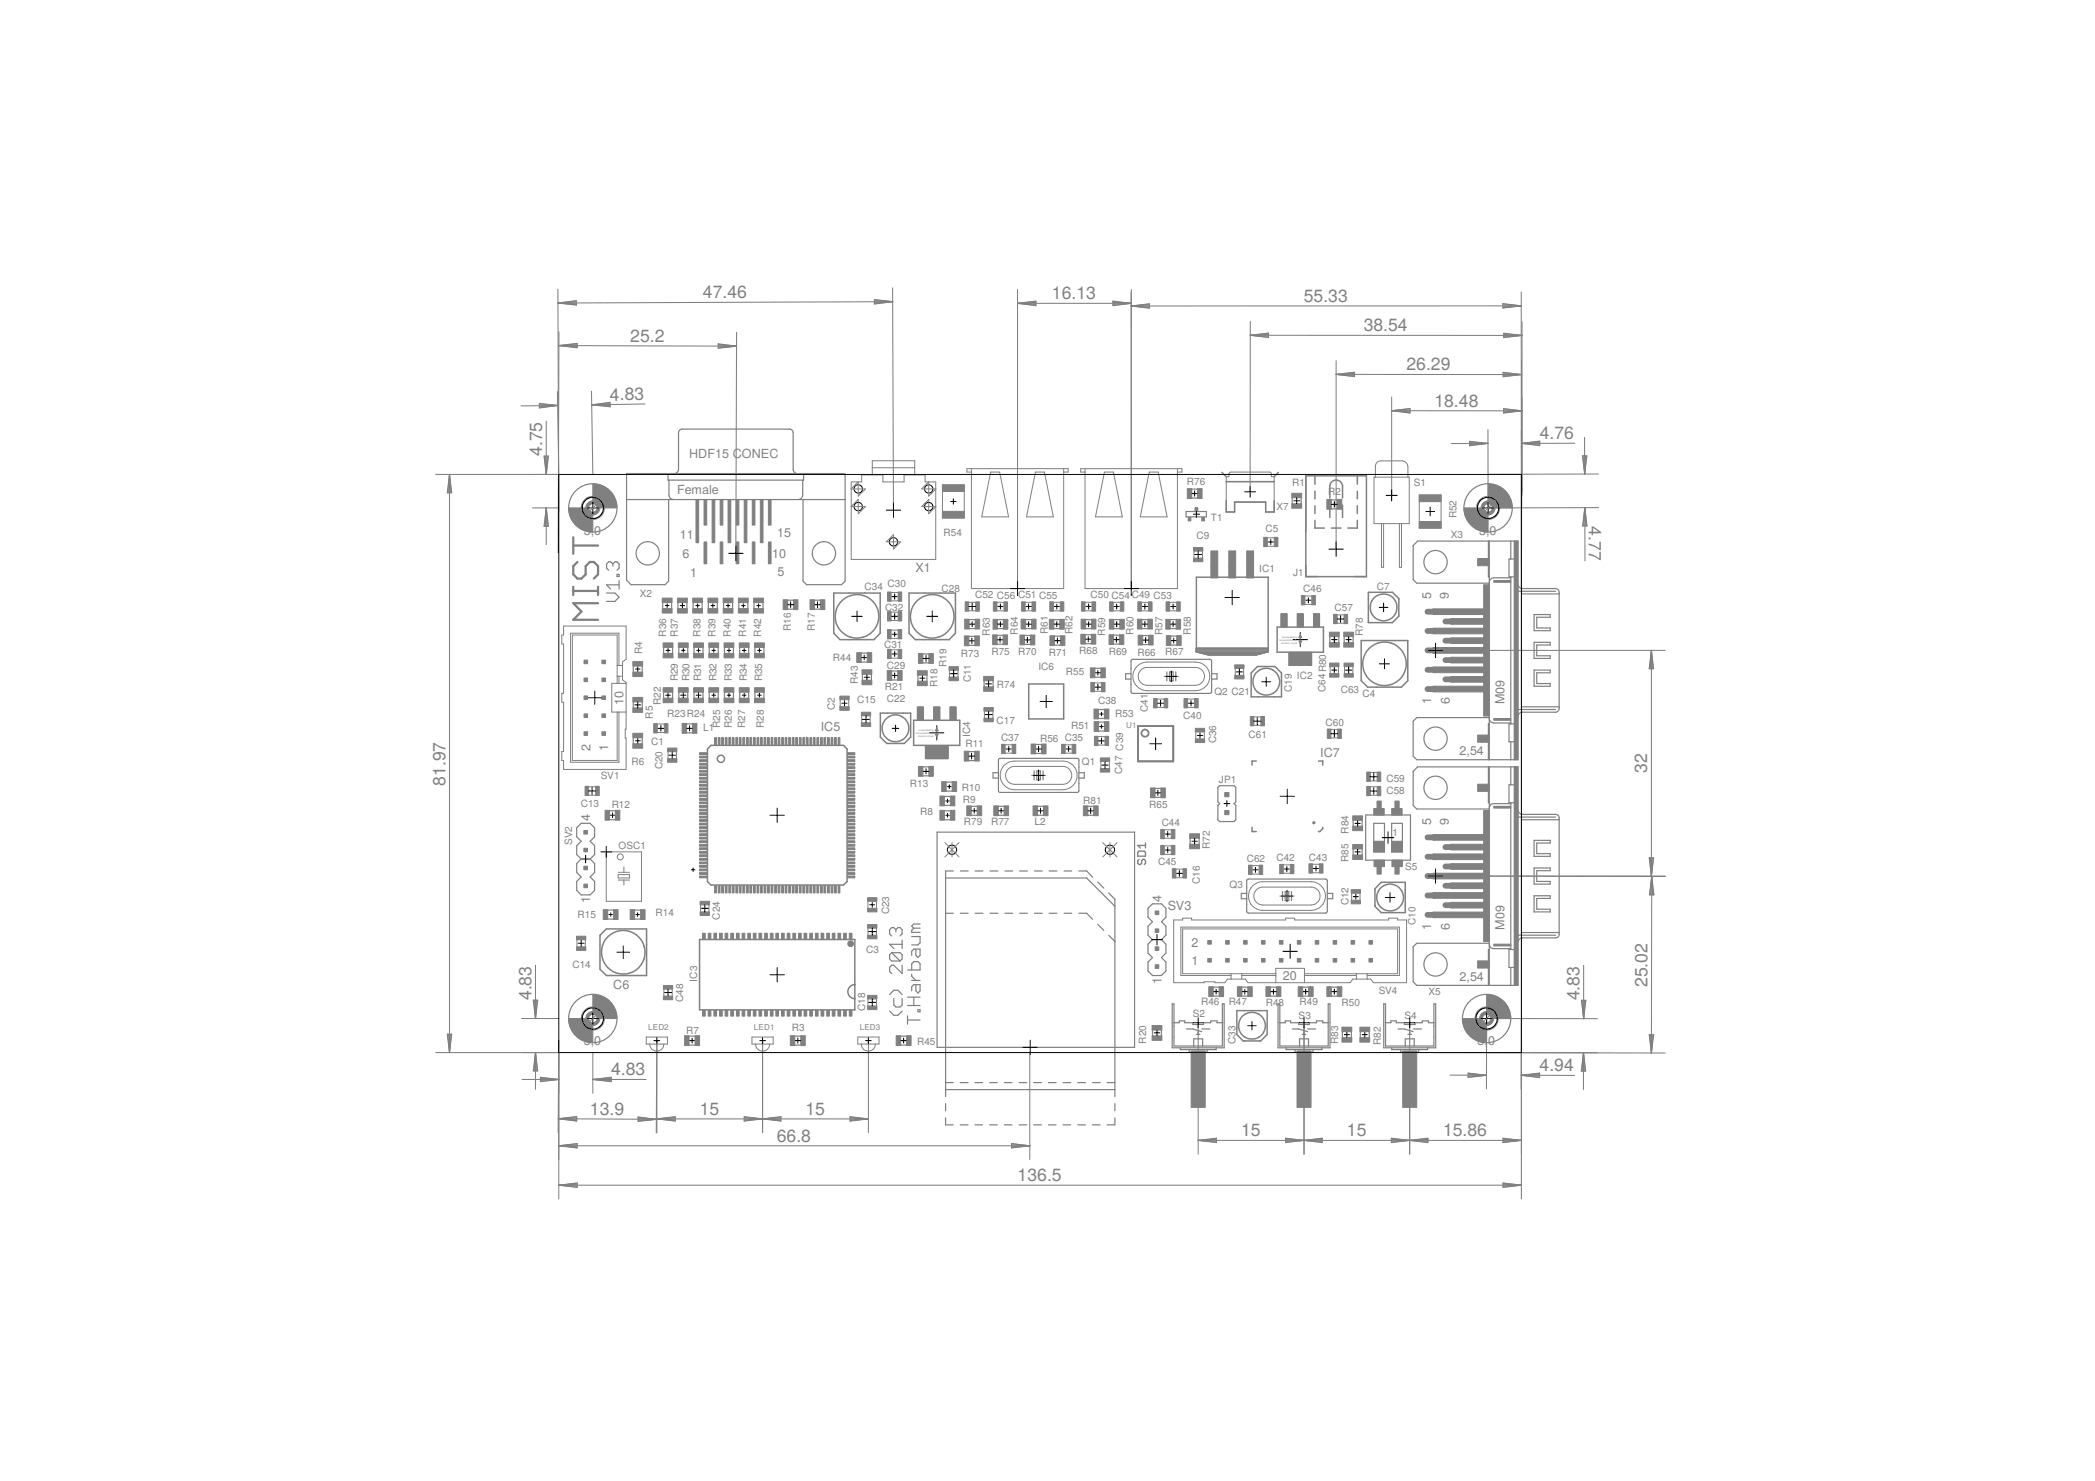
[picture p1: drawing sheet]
<svg xmlns="http://www.w3.org/2000/svg" width="297mm" height="210mm" viewBox="0 0 297 210" stroke-linecap="round" stroke-linejoin="round" font-family="sans-serif">
<defs><g id="words">
<g font-size="2.5" fill="#808080">
<text x="99.7" y="42.3">47.46</text>
<text x="149.2" y="42.4">16.13</text>
<text x="184.9" y="42.8">55.33</text>
<text x="193.4" y="47">38.54</text>
<text x="89.4" y="48.4">25.2</text>
<text x="199.4" y="52.5">26.29</text>
<text x="86.5" y="56.8" transform="rotate(-1 86.5 56.8)">4.83</text>
<text x="203.4" y="57.6">18.48</text>
<text x="76.9" y="64.6" transform="rotate(-90 76.9 64.6)">4.75</text>
<text x="218.3" y="62.3">4.76</text>
<text x="225.3" y="74.6" transform="rotate(90 225.3 74.6)">4.77</text>
<text x="63.2" y="111.4" transform="rotate(-90 63.2 111.4)">81.97</text>
<text x="233.6" y="109.6" transform="rotate(-90 233.6 109.6)">32</text>
<text x="75.4" y="141.8" transform="rotate(-90 75.4 141.8)">4.83</text>
<text x="224" y="141.8" transform="rotate(-90 224 141.8)">4.83</text>
<text x="233.6" y="139.9" transform="rotate(-90 233.6 139.9)">25.02</text>
<text x="86.7" y="152.4">4.83</text>
<text x="218.3" y="151.8">4.94</text>
<text x="83.6" y="158">13.9</text>
<text x="99.2" y="158">15</text>
<text x="110.1" y="161.8">66.8</text>
<text x="114.2" y="158">15</text>
<text x="176" y="161">15</text>
<text x="191" y="161">15</text>
<text x="204.6" y="161">15.86</text>
<text x="144.3" y="167.4">136.5</text>
</g>
<g font-size="1.8" fill="#808080">
<text x="97.7" y="65">HDF15 CONEC</text>
<text x="96" y="70">Female</text>
<text x="82.8" y="75.8">3,0</text>
<text x="96.4" y="76.4">11</text>
<text x="110.2" y="76.1">15</text>
<text x="209.7" y="75.8">3,0</text>
<text x="96.8" y="79.1">6</text>
<text x="97.9" y="81.8">1</text>
<text x="109.5" y="79">10</text>
<text x="110.2" y="81.7">5</text>
<text x="129.8" y="81.1">X1</text>
<text x="202.9" y="84.9" transform="rotate(-90 202.9 84.9)">5</text>
<text x="205.4" y="84.9" transform="rotate(-90 205.4 84.9)">9</text>
<text x="88.4" y="99.9" transform="rotate(-90 88.4 99.9)">10</text>
<text x="202.9" y="99.8" transform="rotate(-90 202.9 99.8)">1</text>
<text x="205.6" y="99.8" transform="rotate(-90 205.6 99.8)">6</text>
<text x="213.3" y="99.8" transform="rotate(-90 213.3 99.8)">M09</text>
<text x="83.7" y="106.5" transform="rotate(-90 83.7 106.5)">2</text>
<text x="86.2" y="106.5" transform="rotate(-90 86.2 106.5)">1</text>
<text x="116.4" y="103.5">IC5</text>
<text x="187.2" y="107.2">IC7</text>
<text x="206.9" y="107">2,54</text>
<text x="83.7" y="116.4" transform="rotate(-90 83.7 116.4)">4</text>
<text x="202.9" y="116.9" transform="rotate(-90 202.9 116.9)">5</text>
<text x="205.4" y="116.9" transform="rotate(-90 205.4 116.9)">9</text>
<text x="83.7" y="128" transform="rotate(-90 83.7 128)">1</text>
<text x="164.7" y="127.9" transform="rotate(-90 164.7 127.9)">4</text>
<text x="165.6" y="129">SV3</text>
<text x="202.9" y="131.8" transform="rotate(-90 202.9 131.8)">1</text>
<text x="205.6" y="131.8" transform="rotate(-90 205.6 131.8)">6</text>
<text x="213.3" y="131.8" transform="rotate(-90 213.3 131.8)">M09</text>
<text x="168.9" y="136.7">1</text>
<text x="168.9" y="134.2">2</text>
<text x="86.9" y="140.1">C6</text>
<text x="164.7" y="139.4" transform="rotate(-90 164.7 139.4)">1</text>
<text x="181.9" y="138.9">20</text>
<text x="206.9" y="139">2,54</text>
<text x="82.8" y="148.2">3,0</text>
<text x="209.5" y="148.2">3,</text>
<text x="211" y="148.2">0</text>
</g>
<g font-size="1.4" fill="#808080">
<text x="168.3" y="68.7">R76</text>
<text x="183.2" y="68.9">R1</text>
<text x="188.3" y="70.2">R2</text>
<text x="200.5" y="68.8">S1</text>
<text x="133.8" y="75.9">R54</text>
<text x="169.7" y="76.5">C9</text>
<text x="171.7" y="73.9">T1</text>
<text x="179.4" y="75.4">C5</text>
<text x="181" y="72.3">X7</text>
<text x="205.7" y="76.3">X3</text>
<text x="206.5" y="73.5" transform="rotate(-90 206.5 73.5)">R52</text>
<text x="122.6" y="83.6">C34</text>
<text x="125.9" y="83.2">C30</text>
<text x="133.5" y="83.9">C28</text>
<text x="178.5" y="81.1">IC1</text>
<text x="183.4" y="81.6">J1</text>
<text x="184.8" y="83.9">C46</text>
<text x="195.2" y="83.6">C7</text>
<text x="90.7" y="84.6">X2</text>
<text x="112.1" y="89.4" transform="rotate(-90 112.1 89.4)">R16</text>
<text x="115.5" y="89.4" transform="rotate(-90 115.5 89.4)">R17</text>
<text x="125.5" y="86.6">C32</text>
<text x="138.3" y="84.8">C52 C56 C51 C55</text>
<text x="144.3" y="90" transform="rotate(-90 144.3 90)">R64</text>
<text x="148.6" y="89.9" transform="rotate(-90 148.6 89.9)">R61</text>
<text x="152.1" y="89.8" transform="rotate(-90 152.1 89.8)">R62</text>
<text x="154.6" y="84.8">C50 C54 C49 C53</text>
<text x="160.7" y="90" transform="rotate(-90 160.7 90)">R60</text>
<text x="164.8" y="90" transform="rotate(-90 164.8 90)">R57</text>
<text x="168.8" y="90" transform="rotate(-90 168.8 90)">R58</text>
<text x="189.2" y="86.6">C57</text>
<text x="91.1" y="92.7" transform="rotate(-90 91.1 92.7)">R4</text>
<text x="94.5" y="90.2" transform="rotate(-90 94.5 90.2)">R36</text>
<text x="96.1" y="90.2" transform="rotate(-90 96.1 90.2)">R37</text>
<text x="99.3" y="90.2" transform="rotate(-90 99.3 90.2)">R38</text>
<text x="101.5" y="90.2" transform="rotate(-90 101.5 90.2)">R39</text>
<text x="103.6" y="90.2" transform="rotate(-90 103.6 90.2)">R40</text>
<text x="105.8" y="90.2" transform="rotate(-90 105.8 90.2)">R41</text>
<text x="107.9" y="90.2" transform="rotate(-90 107.9 90.2)">R42</text>
<text x="118.1" y="93.7">R44</text>
<text x="125.4" y="91.8">C31</text>
<text x="125.7" y="94.8">C29</text>
<text x="134.2" y="94.6" transform="rotate(-90 134.2 94.6)">R19</text>
<text x="136.3" y="93.2">R73</text>
<text x="140.3" y="90.1" transform="rotate(-90 140.3 90.1)">R63</text>
<text x="140.6" y="92.8">R75</text>
<text x="144.4" y="92.9">R70</text>
<text x="147.2" y="94.9">IC6</text>
<text x="148.7" y="93">R71</text>
<text x="151.1" y="95.7">R55</text>
<text x="153" y="92.7">R68</text>
<text x="156.7" y="90.1" transform="rotate(-90 156.7 90.1)">R59</text>
<text x="157.2" y="92.8">R69</text>
<text x="161.3" y="92.9">R66</text>
<text x="165.2" y="92.8">R67</text>
<text x="193.3" y="90.1" transform="rotate(-90 193.3 90.1)">R78</text>
<text x="92.6" y="101.8" transform="rotate(-90 92.6 101.8)">R5</text>
<text x="93.7" y="99.9" transform="rotate(-90 93.7 99.9)">R22</text>
<text x="94.6" y="101.6">R23R24</text>
<text x="96.1" y="96.6" transform="rotate(-90 96.1 96.6)">R29</text>
<text x="97.8" y="96.6" transform="rotate(-90 97.8 96.6)">R30</text>
<text x="99.4" y="96.6" transform="rotate(-90 99.4 96.6)">R31</text>
<text x="101.6" y="96.6" transform="rotate(-90 101.6 96.6)">R32</text>
<text x="103.7" y="96.6" transform="rotate(-90 103.7 96.6)">R33</text>
<text x="105.9" y="96.6" transform="rotate(-90 105.9 96.6)">R34</text>
<text x="108.1" y="96.6" transform="rotate(-90 108.1 96.6)">R35</text>
<text x="118.3" y="100.7" transform="rotate(-90 118.3 100.7)">C2</text>
<text x="121.5" y="99.7">C15</text>
<text x="121.6" y="97" transform="rotate(-90 121.6 97)">R43</text>
<text x="125.5" y="97.8">R21</text>
<text x="125.8" y="99.5">C22</text>
<text x="132.9" y="97.4" transform="rotate(-90 132.9 97.4)">R18</text>
<text x="137.6" y="96.7" transform="rotate(-90 137.6 96.7)">C11</text>
<text x="141.4" y="97.5">R74</text>
<text x="155.7" y="99.8">C38</text>
<text x="158.1" y="101.7">R53</text>
<text x="162.8" y="100.9" transform="rotate(-90 162.8 100.9)">C41</text>
<text x="167.8" y="102">C40</text>
<text x="172.2" y="98.5">Q2 C21</text>
<text x="183.2" y="98.1" transform="rotate(-90 183.2 98.1)">C19</text>
<text x="183.9" y="96.2">IC2</text>
<text x="187.9" y="98.1" transform="rotate(-90 187.9 98.1)">C64R80</text>
<text x="190.1" y="98.2">C63</text>
<text x="193.2" y="98.8">C4</text>
<text x="92.3" y="105.7">C1</text>
<text x="99.7" y="103.6">L1</text>
<text x="102.1" y="103.2" transform="rotate(-90 102.1 103.2)">R25</text>
<text x="103.7" y="103.2" transform="rotate(-90 103.7 103.2)">R26</text>
<text x="105.6" y="103.2" transform="rotate(-90 105.6 103.2)">R27</text>
<text x="108.3" y="103.2" transform="rotate(-90 108.3 103.2)">R28</text>
<text x="136.9" y="105.9">R11</text>
<text x="137.6" y="104.4" transform="rotate(-90 137.6 104.4)">IC4</text>
<text x="141.3" y="102.6">C17</text>
<text x="141.9" y="105">C37</text>
<text x="147.5" y="105.1">R56 C35</text>
<text x="151.9" y="103.4">R51</text>
<text x="172.4" y="105.4" transform="rotate(-90 172.4 105.4)">C36</text>
<text x="177" y="104.6">C61</text>
<text x="187.9" y="102.9">C60</text>
<text x="85.2" y="110.5">SV1</text>
<text x="89.5" y="108.4">R6</text>
<text x="93.9" y="109" transform="rotate(-90 93.9 109)">C20</text>
<text x="129" y="111.5">R13</text>
<text x="136.4" y="112.1">R10</text>
<text x="136.5" y="113.8">R9</text>
<text x="153.4" y="108.4">Q1</text>
<text x="153.6" y="113.9">R81</text>
<text x="159.1" y="109.7" transform="rotate(-90 159.1 109.7)">C47 C39</text>
<text x="172.8" y="111">JP1</text>
<text x="196.6" y="110.9">C59</text>
<text x="196.6" y="112.5">C58</text>
<text x="81.1" y="119.7" transform="rotate(-90 81.1 119.7)">SV2</text>
<text x="82.3" y="114.4">C13</text>
<text x="86.7" y="114.5">R12</text>
<text x="130.5" y="115.5">R8</text>
<text x="136.7" y="116.9">R79</text>
<text x="140.5" y="116.9">R77</text>
<text x="146.7" y="117">L2</text>
<text x="162.9" y="114.5">R65</text>
<text x="164.7" y="117.1">C44</text>
<text x="191.2" y="118.2" transform="rotate(-90 191.2 118.2)">R84</text>
<text x="197.4" y="118.5">1</text>
<text x="87.7" y="120.3">OSC1</text>
<text x="164.2" y="122.7">C45</text>
<text x="170.1" y="125.3" transform="rotate(-90 170.1 125.3)">C16</text>
<text x="171.5" y="120.4" transform="rotate(-90 171.5 120.4)">R72</text>
<text x="174.3" y="125.8">Q3</text>
<text x="176.8" y="122.2">C62</text>
<text x="181" y="122">C42</text>
<text x="185.6" y="122">C43</text>
<text x="191.2" y="122.2" transform="rotate(-90 191.2 122.2)">R85</text>
<text x="199.2" y="123.3">S5</text>
<text x="81.9" y="130.1">R15</text>
<text x="93" y="129.9">R14</text>
<text x="102.1" y="130.4" transform="rotate(-90 102.1 130.4)">C24</text>
<text x="126.1" y="129.6" transform="rotate(-90 126.1 129.6)">C23</text>
<text x="191.2" y="128.3" transform="rotate(-90 191.2 128.3)">C12</text>
<text x="200.7" y="131.1" transform="rotate(-90 200.7 131.1)">C10</text>
<text x="81.2" y="137.1">C14</text>
<text x="122.8" y="135.1">C3</text>
<text x="96.9" y="142" transform="rotate(-90 96.9 142)">C48</text>
<text x="98.9" y="139.1" transform="rotate(-90 98.9 139.1)">IC3</text>
<text x="122.7" y="143.3" transform="rotate(-90 122.7 143.3)">C18</text>
<text x="170.3" y="142.5">R46</text>
<text x="174.2" y="142.5">R47</text>
<text x="179.5" y="142.6">R4</text>
<text x="181.3" y="142.6">8</text>
<text x="184.2" y="142.5">R49</text>
<text x="190.2" y="142.6">R50</text>
<text x="195.5" y="140.9">SV4</text>
<text x="202.5" y="141.1">X5</text>
<text x="97.3" y="146.6">R7</text>
<text x="112.3" y="146.2">R3</text>
<text x="130" y="148.1">R45</text>
<text x="162.5" y="147.9" transform="rotate(-90 162.5 147.9)">R20</text>
<text x="169.1" y="144.2">S2</text>
<text x="175.2" y="148" transform="rotate(-90 175.2 148)">C33</text>
<text x="184.1" y="144.4">S3</text>
<text x="189.7" y="148" transform="rotate(-90 189.7 148)">R83</text>
<text x="195.8" y="148.1" transform="rotate(-90 195.8 148.1)">R82</text>
<text x="199.1" y="144.4">S4</text>
</g>
<g font-size="1.1" fill="#808080">
<text x="159.7" y="103.1">U1</text>
<text x="91.9" y="146">LED2</text>
<text x="106.9" y="146">LED1</text>
<text x="121.9" y="146">LED3</text>
</g>
<g font-size=".3" fill="#808080">
<text x="181.4" y="90.9">transportation for</text>
<text x="181.7" y="91.3">direction of pcb</text>
<text x="181.8" y="90.4">wavesoldering</text>
<text x="129.8" y="104.1">transportation for</text>
<text x="130.1" y="104.5">direction of pcb</text>
<text x="130.3" y="103.6">wavesoldering</text>
</g>
</g></defs>
<path d="M81.3 76.2v2.3M81.3 77.3h3.5M81.9 79.7l-.6 .5v1.2l.6 .6h.5l.6-.6v-1.2l.6-.5h.6l.6 .5v1.2l-.6 .6M81.3 83.8h3.5M81.3 83.2v1.1M84.8 85.5h-3.5l1.1 1.2-1.1 1.1h3.5M84.8 83.2v1.1" fill="none" stroke="#808080" stroke-width=".32"/>
<g fill="none" stroke="#808080" stroke-width=".17">
<path d="M86.9 79.9l.3-.3h.3l.3 .3v.6l-.3 .3M86.9 79.9l-.3-.3h-.3l-.3 .3v.6l.3 .3M86.9 79.9v.3M88.8 67.1v15.1l.7 .7h4.8l.5-.5v-11.6M88.9 67.1h30.8M88.9 70.8h30.9M94.7 67.1v1h19.2v-1M94.8 68.1v2.1a.67 .67 0 0 0 .7 .6M95.6 67.1a.63 .63 0 0 0 .6-.6v-5.2l.1-.3 .4-.2h15.4l.3 .2 .1 .3v5.2a.67 .67 0 0 0 .6 .6M113.8 68.1v2.1a.67 .67 0 0 1-.6 .6M119.8 67.1v15.3l-.5 .5h-4.9l-.5-.5v-11.6M168.2 72.5h2.8v.8h-2.8z"/>
<path d="M169 70.6h.8M169 69.3h.8M183.2 70.6v.8M184.5 70.6v.8M188.8 72.1h.8M188.8 70.8h.8M211 76.7v5.1h.2M211.2 76.7v31M214.2 76.7v2.5M214.7 79.2h-.7v2.6h.7M214.7 76.7v31M86 84.1h1.2l.6 .5-.6 .6h-1.2"/>
<path d="M87.5 81.4h.3v.3h-.3zM87.8 82.9h-1.8l.6 .6M87.8 82.3v1.2M89.8 94.4v.8M89.8 99.5v.8M91.1 94.4v.8M91.1 99.5v.8M94 85.4v.9M94.1 91.8v.8M94.1 98.1v.9M95.2 85.4v.9M95.4 91.8v.8"/>
<path d="M95.4 98.1v.9M96.1 85.4v.9M96.2 91.8v.8M96.2 98.1v.9M97.4 85.4v.9M97.5 91.8v.8M97.5 98.1v.9M98.3 85.4v.9M98.4 91.8v.8M98.4 98.1v.9M99.5 85.4v.9M99.7 91.8v.8"/>
<path d="M99.7 98.1v.9M100.4 85.4v.9M100.6 91.8v.8M100.6 98.1v.9M101.7 85.4v.9M101.8 91.8v.8M101.8 98.1v.9M102.6 85.4v.9M102.7 91.8v.8M102.7 98.1v.9M103.9 85.4v.9M104 91.8v.8"/>
<path d="M104 98.1v.9M104.8 85.4v.9M104.9 91.8v.8M104.9 98.1v.9M106 85.4v.9M106.2 91.8v.8M106.2 98.1v.9M106.9 85.4v.9M107 91.8v.8M107 98.1v.9M108.2 85.4v.9M108.3 91.8v.8"/>
<path d="M108.3 98.1v.9M111.7 85.1h.8M111.7 86.3h.8M115.5 85.1h.8M115.5 86.3h.8M122.1 93.8h.8M122.1 92.6h.8M122.3 95.6v.8M123.5 95.6v.8M126.4 96.4h.9M126.4 95.1h.9M130.2 95.7v.8"/>
<path d="M130.9 92.7h.8M130.9 94h.8M131.4 95.7v.8M137.4 91.5h.8M137.4 90.2h.8M137.4 89.1h.9M137.4 87.8h.9M139.5 96.5v.8M140.8 96.5v.8M141.4 91.3h.8M141.4 90h.8M141.4 89.1h.8"/>
<path d="M141.4 87.8h.8M145.3 90.1h.8M145.3 91.3h.8M145.4 89.1h.8M145.4 87.8h.8M149.4 89.1h.8M149.4 87.8h.8M149.5 91.4h.8M149.5 90.2h.8M153.9 90h.8M153.9 91.2h.8M153.9 89.1h.8"/>
<path d="M153.9 87.8h.8M155.3 94.7h.8M155.3 96h.8M157.9 91.3h.8M157.9 90h.8M157.9 89.1h.8M157.9 87.8h.8M160.4 95.5h-.8v.7h.8M160.4 93.5h11.2l.2 .2v4.4l-.3 .2h-11l-.1-.3v-4.3zM161.9 89.1h.9M161.9 87.8h.9M162 90.1h.9"/>
<path d="M162 91.4h.9M165.4 95.2v1.3M165.8 95.2h.5v1.3h-.5zM165.9 89.1h.9M165.9 87.8h.9M166 91.4h.8M166 90.1h.8M166.7 95.2v1.3M171.8 95.5h.8v.7h-.8M188.6 90.3v.8M189.8 90.3v.8M190.6 90.3v.8"/>
<path d="M191.9 90.3v.8M211.2 82.7h-10.3l-.5-.6v-4.8l.6-.6h14.2v31h-14.3l-.5-.5v-5l.5-.5h10.3M211.2 82.9h-.8v18.6h.8M214.2 81.9h-2.4a.63 .63 0 0 0-.6 .6M214.2 81.8v20.8M215.2 82.8a.63 .63 0 0 0 .7 .6h4.7l.4 .2 .1 .3-.1 16.7-.1 .2-.3 .1h-4.7a.63 .63 0 0 0-.7 .7M215.2 83.8h5.4M215.7 84.2h5.4M217.5 87.1h2.3v.4h-1.9v1.5h1.9v.4h-2.3zM217.5 91h2.3v.4h-1.9v1.5h1.9v.4h-2.3zM217.5 95h2.3v.4h-1.9v1.5h1.9v.4h-2.3zM82.4 116.7h1.3l.6 .6v1.3l-.6 .6 .6 .7v1.2l-.6 .7 .6 .6v1.3l-.6 .6 .6 .6v1.3l-.6 .6h-1.3l-.6-.6v-1.3l.6-.6-.6-.6v-1.3l.6-.6-.6-.7v-1.2l.6-.7-.6-.6v-1.3z"/>
<path d="M86.4 114.9h.8M86.4 116.2h.8M89.8 104.6v.8M91.1 104.6v.8M97.3 102.6h.9M97.3 103.9h.9M130.9 108.7h.8M130.9 110h.8M132.9 117.9h28v30.5h-28zM133.9 114.9h.8M133.9 116.2h.8M133.9 112.9h.8"/>
<path d="M133.9 114.2h.8M134.2 110.8h.8M134.2 112.1h.8M137.4 107.8h.8M137.4 106.5h.8M137.7 115.5h.9M137.7 114.3h.9M141.5 115.5h.9M141.5 114.3h.9M141.6 109.5h-.8v.8h.8M141.6 107.5h11.2l.2 .1v4.5l-.3 .2h-11l-.1-.2zM146.6 109.3v1.2"/>
<path d="M146.9 105.5h.8M146.9 106.8h.8M147 109.3h.5v1.2h-.5zM147.1 115.5h.9M147.1 114.3h.9M147.9 109.3v1.2M153 109.5h.7v.8h-.7M154.2 115.5h.9M154.2 114.3h.9M155.8 100.6h.8M155.8 101.8h.8M155.8 103.6h.8"/>
<path d="M155.8 102.3h.8M163.8 113h.8M163.8 111.7h.8M168.7 118.8v.8M170 118.8v.8M172.7 111.6l.2-.2h2.1l.2 .2v2l-.2 .3 .2 .3v2l-.2 .2h-2.1l-.2-.2v-2l.2-.3-.2-.3zM191.9 116.3v.8M193.1 116.3v.8M193.6 115.5h6.4v6.4h-6.4zM194.8 116.7h1.5v4h-1.5zM197.3 116.7h1.5v4h-1.5zM211 108.7v5.1h.2"/>
<path d="M211.2 101.8a.67 .67 0 0 0 .6 .7h2.4M211.2 114.7h-10.3l-.5-.5v-4.9l.6-.6h14.2v31h-14.3l-.5-.6v-4.9l.5-.5h10.3M211.2 108.7v31M211.2 102.6h-.2v5.1M211.2 114.9h-.8v18.5h.8M214.2 113.9h-2.4a.6 .6 0 0 0-.6 .6M214.2 105.1v2.6M214.2 108.7v2.5M214.2 113.8v20.8M214.7 102.6h-.7v2.5h.7M214.7 111.2h-.7v2.6h.7M214.7 108.7v31"/>
<path d="M215.2 114.8a.67 .67 0 0 0 .7 .6h4.7l.4 .2 .1 .3-.1 16.7-.1 .2-.3 .1h-4.7a.63 .63 0 0 0-.7 .7M215.2 115.8h5.4M215.2 100.6h5.4M215.7 116.2h5.4M215.7 100.2h5.4M217.5 119.1h2.3v.4h-1.9v1.5h1.9v.4h-2.3zM86.2 130.3h.8M86.2 129h.8M90 130.3h.8M90 129h.8M126.4 135h1.2l.3 .3v.6l-.3 .3M126.4 135l-.3 .3v.6l.3 .3h1.2"/>
<path d="M126.4 135l1.2 1.2M127 131.8l.3-.3h.3l.3 .3v.6l-.3 .3M127 131.8l-.3-.3h-.3l-.3 .3v.6l.3 .3M127 131.8v.3M127.9 133.2v1.2M127.9 136.8v1.2l-1.2-1.2h-.3l-.3 .3v.6l.3 .3M127.9 133.8h-1.8l.6 .6M128.7 137.5h1.8v-.9l-.3-.3h-.6l-.3 .3v.9M129.3 132.7h1.2v.9l-.3 .3h-.9M129.3 138.1v.3l.6 .6M129.3 139h1.2M129.6 131.6l-.3 .2v.3h1.2"/>
<path d="M129.6 131.6h.9M129.9 134.5v.9l.3 .3 .3-.3v-.9h-.9l-.3 .3v.6M129.9 139.6v.8l.3 .3 .3-.3v-.8h-.9l-.3 .2v.6M130.5 131h-.9l-.3 .3 .3 .3M134.1 124.4h20l4 4M134.1 129.4h1.1M135.2 123.4h-1.1v32M136.2 123.4h1.1M136.2 129.4h1.1M138.3 123.4h1.1M138.3 129.4h1.1M140.4 123.4h1.1"/>
<path d="M140.4 129.4h1.1M142.5 123.4h1.1M142.5 129.4h1.1M144.6 123.4h1.1M144.6 129.4h1.1M146.7 123.4h1.1M146.7 129.4h1.1M148.8 123.4h1.1M148.8 129.4h1.1M150.9 123.4h1.1M150.9 129.4h1.1M153 123.4h1.1l.8 .9"/>
<path d="M153 129.4h1.1l.8 .9M155.6 125l.9 .9M155.6 131l.9 .9M157.2 126.6l.9 .8v28M157.2 132.6l.9 .8M163.4 128.1h1.3l.6 .6v1.3l-.6 .6 .6 .7v1.2l-.6 .7 .6 .6v1.3l-.6 .6 .6 .7v1.2l-.6 .7h-1.3l-.6-.7v-1.2l.6-.7-.6-.6v-1.3l.6-.6-.6-.7v-1.2l.6-.7-.6-.6v-1.3zM172 139.9h.8M176.1 139.9h.8M176.8 126.6h-.8v.8h.8M176.8 124.7l11.2-.1 .2 .2v4.4l-.3 .2h-11l-.1-.2zM180.1 139.9h.9M181.8 126.4v1.2"/>
<path d="M182.2 126.4h.5v1.2h-.5zM183.1 126.4v1.2M184.7 139.9h.8M188.2 126.6h.8v.8h-.8M188.8 139.9h.8M191.9 120.3v.9M193.1 120.3v.9M211.2 133.8a.63 .63 0 0 0 .6 .7h2.4M211.2 134.6h-.2v5.1M214.2 137.1v2.6M214.7 134.6h-.7v2.5h.7M215.2 132.5h5.4"/>
<path d="M215.7 132.2h5.4M217.5 123h2.3v.4h-1.9v1.5h1.9v.4h-2.3zM217.5 127h2.3v.3h-1.9v1.6h1.9v.3h-2.3zM97.7 148.1h.8M97.7 146.9h.8M112.7 148.1h.8M112.7 146.9h.8M126.1 143.3l.6 .6h.6l.6-.6M126.1 140.9l.6-.5h.6l.6 .5M126.7 141.5v.9l.3 .3h.6l.3-.3v-.9M127.7 148.1h.8M127.7 146.9h.8"/>
<path d="M128.7 144.6h1.8M128.7 144v1.2M128.7 142.5h1.8M128.7 141.3h1.8M129.6 141.3v1.2M130.2 143.1h.3v.3h-.3zM134.1 153.4h1M134.1 154.4h24M134.1 156.4v1M134.1 158.4v1h1M136.1 153.4h1.1M136.1 159.4h1.1"/>
<path d="M138.2 153.4h1.1M138.2 159.4h1.1M140.3 153.4h1.1M140.3 159.4h1.1M142.4 153.4h1.1M142.4 159.4h1.1M144.5 153.4h1.1M144.5 159.4h1.1M146.6 153.4h1.1M146.6 159.4h1.1M148.7 153.4h1M148.7 159.4h1"/>
<path d="M150.7 153.4h1.1M150.7 159.4h1.1M152.8 153.4h1.1M152.8 159.4h1.1M154.9 153.4h1.1M154.9 159.4h1.1M157 153.4h1.1M158.1 156.4v1M158.1 158.4v1h-1.1M163.4 146v.8M164.7 146v.8M166.2 142.3h.3v6h6.8v-6h.3v6.2h-7.4z"/>
<path d="M166.5 144.9h.7v-.2h.8v.2h1.1v.3h1.5v-.3h1.1v-.2h.9v.2h.7M167.3 148.5v.3h5.1v-.3M168.2 145.8h.9l1.3 .4M168.6 148.8v.3h2.6v-.3M169.2 148.3v-1.1h1.3v1.1M169.6 146.6h.5M169.9 146.2v.4M170.4 145.8h1.1M172 141.2h.8M176.1 141.2h.8M180.1 141.2h.9M181.2 142.3h.3v6h6.8v-6h.3v6.2h-7.4z"/>
<path d="M181.5 144.9h.7v-.2h.8v.2h1.1v.3h1.6v-.3h1v-.2h.9v.2h.7M182.4 148.5v.3h5v-.3M183.2 145.8h.9l1.3 .4M183.6 148.8v.3h2.6v-.3M184.3 148.3v-1.1h1.2v1.1M184.6 146.6h.5M184.7 141.2h.8M184.9 146.2v.4M185.4 145.8h1.1M188.8 141.2h.8M190.3 146.2v.8M191.6 146.2v.8"/>
<path d="M192.9 146.2v.8M194.1 146.2v.8M196.2 142.3h.2v6h6.9v-6h.3v6.2h-7.4zM196.4 144.9h.8v-.2h.8v.2h1.1v.3h1.5v-.3h1.1v-.2h.8v.2h.8M197.3 148.5v.3h5.1v-.3M198.2 145.8h.9l1.3 .4M198.6 148.8v.3h2.5v-.3M199.2 148.3v-1.1h1.3v1.1M199.6 146.6h.5M199.9 146.2v.4M200.4 145.8h1.1"/>
<circle cx="84.1" cy="72" r="3.4"/>
<circle cx="91.8" cy="78.4" r="1.65"/>
<circle cx="116.8" cy="78.4" r="1.65"/>
<circle cx="203.5" cy="79.7" r="1.65"/>
<circle cx="211" cy="72" r="3.4"/>
<circle cx="203.5" cy="111.7" r="1.65"/>
<circle cx="203.5" cy="104.7" r="1.65"/>
<circle cx="203.5" cy="136.7" r="1.65"/>
<circle cx="84.1" cy="144.4" r="3.4"/>
<circle cx="210.8" cy="144.4" r="3.4"/>
</g>
<g fill="#808080" stroke="#808080" stroke-width=".14">
<path d="M168.9 148.9h2v8.1h-2z"/>
<path d="M183.9 148.9h2v8.1h-2z"/>
<path d="M198.9 148.9h2v8.1h-2z"/>
<path d="M211.8 114.3h2.4v.2h-2.4z"/>
<path d="M211.8 133.8h2.4v.3h-2.4z"/>
<path d="M209.5 111.1h1.7v1.1h-1.7z"/>
<path d="M209.5 136.2h1.7v1h-1.7z"/>
<path d="M210.4 114.9h.8v18.5h-.8z"/>
<path d="M214.7 108.7h.5v31h-.5z"/>
<path d="M203.2 129.3h7.2v.8h-7.2z"/>
<path d="M205.7 127.9h4.7v.8h-4.7z"/>
<path d="M203.2 126.5h7.2v.8h-7.2z"/>
<path d="M205.7 125.1h4.7v.8h-4.7z"/>
<path d="M203.2 123.8h7.2v.8h-7.2z"/>
<path d="M205.7 122.4h4.7v.8h-4.7z"/>
<path d="M203.2 121h7.2v.8h-7.2z"/>
<path d="M205.7 119.7h4.7v.8h-4.7z"/>
<path d="M203.2 118.3h7.2v.8h-7.2z"/>
<path d="M211.8 82.3h2.4v.2h-2.4z"/>
<path d="M211.8 101.8h2.4v.3h-2.4z"/>
<path d="M209.5 79.2h1.7v1h-1.7z"/>
<path d="M209.5 104.2h1.7v1h-1.7z"/>
<path d="M210.4 82.9h.8v18.6h-.8z"/>
<path d="M214.7 76.7h.5v31h-.5z"/>
<path d="M203.2 97.3h7.2v.8h-7.2z"/>
<path d="M205.7 95.9h4.7v.8h-4.7z"/>
<path d="M203.2 94.5h7.2v.8h-7.2z"/>
<path d="M205.7 93.2h4.7v.8h-4.7z"/>
<path d="M203.2 91.8h7.2v.8h-7.2z"/>
<path d="M205.7 90.4h4.7v.8h-4.7z"/>
<path d="M203.2 89h7.2v.8h-7.2z"/>
<path d="M205.7 87.7h4.7v.8h-4.7z"/>
<path d="M203.2 86.3h7.2v.8h-7.2z"/>
<path d="M174.2 80.2h1v1.7h-1z"/>
<path d="M176.8 80.2h.9v1.7h-.9z"/>
<path d="M171.7 80.2h1v1.7h-1z"/>
<path d="M197.3 119.2h1.5v1.6h-1.5z"/>
<path d="M194.8 119.2h1.5v1.6h-1.5z"/>
<path d="M103.2 70.8h.4v6.1h-.4z"/>
<path d="M105.5 70.8h.4v6.1h-.4z"/>
<path d="M107.8 70.8h.4v6.1h-.4z"/>
<path d="M101 70.8h.3v6.1h-.3z"/>
<path d="M98.7 70.8h.4v6.1h-.4z"/>
<path d="M104.4 70.8h.4v3.6h-.4z"/>
<path d="M106.7 70.8h.3v3.6h-.3z"/>
<path d="M108.9 70.8h.4v3.6h-.4z"/>
<path d="M102.1 70.8h.4v3.6h-.4z"/>
<path d="M99.8 70.8h.4v3.6h-.4z"/>
<path d="M108.9 76.8h.4v3.1h-.4z"/>
<path d="M106.7 76.8h.3v3.1h-.3z"/>
<path d="M104.4 76.8h.4v3.1h-.4z"/>
<path d="M102.1 76.8h.4v3.1h-.4z"/>
<path d="M99.8 76.8h.4v3.1h-.4z"/>
<path d="M156.1 94.7h.6v1.4h-.6z"/>
<path d="M154.6 94.7h.6v1.4h-.6z"/>
<path d="M156.6 100.5h.6v1.4h-.6z"/>
<path d="M155.1 100.5h.6v1.4h-.6z"/>
<path d="M155.1 102.3h.7v1.4h-.7z"/>
<path d="M156.6 102.3h.6v1.4h-.6z"/>
<path d="M156.2 96.7h.5v1.3h-.5z"/>
<path d="M154.7 96.7h.5v1.3h-.5z"/>
<path d="M156.7 104.4h.5v1.3h-.5z"/>
<path d="M155.2 104.4h.5v1.3h-.5z"/>
<path d="M150.5 105.5h.5v1.3h-.5z"/>
<path d="M152 105.5h.5v1.3h-.5z"/>
<path d="M143.5 105.5h.5v1.3h-.5z"/>
<path d="M142 105.5h.5v1.3h-.5z"/>
<path d="M147.7 105.5h.6v1.3h-.6z"/>
<path d="M146.2 105.5h.6v1.3h-.6z"/>
<path d="M165.3 87.8h.6v1.4h-.6z"/>
<path d="M166.8 87.8h.6v1.4h-.6z"/>
<path d="M162.8 87.8h.6v1.4h-.6z"/>
<path d="M161.3 87.8h.6v1.4h-.6z"/>
<path d="M139.5 95.9h1.4v.6h-1.4z"/>
<path d="M139.5 97.3h1.4v.7h-1.4z"/>
<path d="M162.8 85.3h.5v1.3h-.5z"/>
<path d="M161.3 85.3h.5v1.3h-.5z"/>
<path d="M165.3 85.3h.5v1.3h-.5z"/>
<path d="M166.8 85.3h.5v1.3h-.5z"/>
<path d="M154.7 87.8h.7v1.4h-.7z"/>
<path d="M153.3 87.8h.6v1.4h-.6z"/>
<path d="M157.3 87.8h.6v1.4h-.6z"/>
<path d="M158.8 87.8h.6v1.4h-.6z"/>
<path d="M146.3 87.8h.6v1.4h-.6z"/>
<path d="M144.8 87.8h.6v1.4h-.6z"/>
<path d="M148.8 87.8h.6v1.4h-.6z"/>
<path d="M150.3 87.8h.6v1.4h-.6z"/>
<path d="M138.3 87.8h.6v1.4h-.6z"/>
<path d="M136.8 87.8h.6v1.4h-.6z"/>
<path d="M140.8 87.8h.6v1.4h-.6z"/>
<path d="M142.3 87.8h.6v1.4h-.6z"/>
<path d="M162.9 90h.6v1.4h-.6z"/>
<path d="M161.4 90h.6v1.4h-.6z"/>
<path d="M165.4 90.1h.6v1.4h-.6z"/>
<path d="M166.8 90.1h.7v1.4h-.7z"/>
<path d="M154.7 89.9h.7v1.4h-.7z"/>
<path d="M153.2 89.9h.7v1.4h-.7z"/>
<path d="M157.2 90h.7v1.4h-.7z"/>
<path d="M158.7 90h.6v1.4h-.6z"/>
<path d="M146.1 90h.6v1.4h-.6z"/>
<path d="M144.6 90h.6v1.4h-.6z"/>
<path d="M148.9 90.1h.6v1.4h-.6z"/>
<path d="M150.3 90.1h.7v1.4h-.7z"/>
<path d="M138.2 90.1h.7v1.4h-.7z"/>
<path d="M136.7 90.1h.7v1.4h-.7z"/>
<path d="M140.7 90h.7v1.4h-.7z"/>
<path d="M142.2 90h.7v1.4h-.7z"/>
<path d="M154.8 85.3h.5v1.3h-.5z"/>
<path d="M153.3 85.3h.5v1.3h-.5z"/>
<path d="M157.3 85.3h.5v1.3h-.5z"/>
<path d="M158.8 85.3h.5v1.3h-.5z"/>
<path d="M146.3 85.3h.5v1.3h-.5z"/>
<path d="M144.8 85.3h.6v1.3h-.6z"/>
<path d="M148.8 85.3h.6v1.3h-.6z"/>
<path d="M150.3 85.3h.5v1.3h-.5z"/>
<path d="M138.3 85.3h.6v1.3h-.6z"/>
<path d="M136.8 85.3h.6v1.3h-.6z"/>
<path d="M140.8 85.3h.6v1.3h-.6z"/>
<path d="M142.3 85.3h.6v1.3h-.6z"/>
<path d="M99.2 106.7h1v.2h-1z"/>
<path d="M99.2 107.2h1v.2h-1z"/>
<path d="M99.2 107.7h1v.2h-1z"/>
<path d="M99.2 108.2h1v.2h-1z"/>
<path d="M99.2 108.7h1v.2h-1z"/>
<path d="M99.2 109.2h1v.2h-1z"/>
<path d="M99.2 109.7h1v.2h-1z"/>
<path d="M99.2 110.2h1v.2h-1z"/>
<path d="M99.2 110.7h1v.2h-1z"/>
<path d="M99.2 111.2h1v.2h-1z"/>
<path d="M99.2 111.7h1v.2h-1z"/>
<path d="M99.2 112.2h1v.2h-1z"/>
<path d="M99.2 112.7h1v.2h-1z"/>
<path d="M99.2 113.2h1v.2h-1z"/>
<path d="M99.2 113.7h1v.2h-1z"/>
<path d="M99.2 114.2h1v.2h-1z"/>
<path d="M99.2 114.7h1v.2h-1z"/>
<path d="M99.2 115.2h1v.2h-1z"/>
<path d="M99.2 115.7h1v.2h-1z"/>
<path d="M99.2 116.2h1v.2h-1z"/>
<path d="M99.2 116.7h1v.2h-1z"/>
<path d="M99.2 117.2h1v.2h-1z"/>
<path d="M99.2 117.7h1v.2h-1z"/>
<path d="M99.2 118.2h1v.2h-1z"/>
<path d="M99.2 118.7h1v.2h-1z"/>
<path d="M99.2 119.2h1v.2h-1z"/>
<path d="M99.2 119.7h1v.2h-1z"/>
<path d="M99.2 120.2h1v.2h-1z"/>
<path d="M99.2 120.7h1v.2h-1z"/>
<path d="M99.2 121.2h1v.2h-1z"/>
<path d="M99.2 121.7h1v.2h-1z"/>
<path d="M99.2 122.2h1v.2h-1z"/>
<path d="M99.2 122.7h1v.2h-1z"/>
<path d="M99.2 123.2h1v.2h-1z"/>
<path d="M99.2 123.7h1v.2h-1z"/>
<path d="M99.2 124.2h1v.2h-1z"/>
<path d="M101.3 125.5h.3v1.1h-.3z"/>
<path d="M101.8 125.5h.3v1.1h-.3z"/>
<path d="M102.3 125.5h.3v1.1h-.3z"/>
<path d="M102.8 125.5h.3v1.1h-.3z"/>
<path d="M103.3 125.5h.3v1.1h-.3z"/>
<path d="M103.8 125.5h.3v1.1h-.3z"/>
<path d="M104.3 125.5h.3v1.1h-.3z"/>
<path d="M104.8 125.5h.3v1.1h-.3z"/>
<path d="M105.3 125.5h.3v1.1h-.3z"/>
<path d="M105.8 125.5h.3v1.1h-.3z"/>
<path d="M106.3 125.5h.3v1.1h-.3z"/>
<path d="M106.8 125.5h.3v1.1h-.3z"/>
<path d="M107.3 125.5h.3v1.1h-.3z"/>
<path d="M107.8 125.5h.3v1.1h-.3z"/>
<path d="M108.3 125.5h.3v1.1h-.3z"/>
<path d="M108.8 125.5h.3v1.1h-.3z"/>
<path d="M109.3 125.5h.3v1.1h-.3z"/>
<path d="M109.8 125.5h.3v1.1h-.3z"/>
<path d="M110.3 125.5h.3v1.1h-.3z"/>
<path d="M110.8 125.5h.3v1.1h-.3z"/>
<path d="M111.3 125.5h.3v1.1h-.3z"/>
<path d="M111.8 125.5h.3v1.1h-.3z"/>
<path d="M112.3 125.5h.3v1.1h-.3z"/>
<path d="M112.8 125.5h.3v1.1h-.3z"/>
<path d="M113.3 125.5h.3v1.1h-.3z"/>
<path d="M113.8 125.5h.3v1.1h-.3z"/>
<path d="M114.3 125.5h.3v1.1h-.3z"/>
<path d="M114.8 125.5h.3v1.1h-.3z"/>
<path d="M115.3 125.5h.3v1.1h-.3z"/>
<path d="M115.8 125.5h.3v1.1h-.3z"/>
<path d="M116.3 125.5h.3v1.1h-.3z"/>
<path d="M116.8 125.5h.3v1.1h-.3z"/>
<path d="M117.3 125.5h.3v1.1h-.3z"/>
<path d="M117.8 125.5h.3v1.1h-.3z"/>
<path d="M118.3 125.5h.3v1.1h-.3z"/>
<path d="M118.8 125.5h.3v1.1h-.3z"/>
<path d="M120.2 124.2h1v.2h-1z"/>
<path d="M120.2 123.7h1v.2h-1z"/>
<path d="M120.2 123.2h1v.2h-1z"/>
<path d="M120.2 122.7h1v.2h-1z"/>
<path d="M120.2 122.2h1v.2h-1z"/>
<path d="M120.2 121.7h1v.2h-1z"/>
<path d="M120.2 121.2h1v.2h-1z"/>
<path d="M120.2 120.7h1v.2h-1z"/>
<path d="M120.2 120.2h1v.2h-1z"/>
<path d="M120.2 119.7h1v.2h-1z"/>
<path d="M120.2 119.2h1v.2h-1z"/>
<path d="M120.2 118.7h1v.2h-1z"/>
<path d="M120.2 118.2h1v.2h-1z"/>
<path d="M120.2 117.7h1v.2h-1z"/>
<path d="M120.2 117.2h1v.2h-1z"/>
<path d="M120.2 116.7h1v.2h-1z"/>
<path d="M120.2 116.2h1v.2h-1z"/>
<path d="M120.2 115.7h1v.2h-1z"/>
<path d="M120.2 115.2h1v.2h-1z"/>
<path d="M120.2 114.7h1v.2h-1z"/>
<path d="M120.2 114.2h1v.2h-1z"/>
<path d="M120.2 113.7h1v.2h-1z"/>
<path d="M120.2 113.2h1v.2h-1z"/>
<path d="M120.2 112.7h1v.2h-1z"/>
<path d="M120.2 112.2h1v.2h-1z"/>
<path d="M120.2 111.7h1v.2h-1z"/>
<path d="M120.2 111.2h1v.2h-1z"/>
<path d="M120.2 110.7h1v.2h-1z"/>
<path d="M120.2 110.2h1v.2h-1z"/>
<path d="M120.2 109.7h1v.2h-1z"/>
<path d="M120.2 109.2h1v.2h-1z"/>
<path d="M120.2 108.7h1v.2h-1z"/>
<path d="M120.2 108.2h1v.2h-1z"/>
<path d="M120.2 107.7h1v.2h-1z"/>
<path d="M120.2 107.2h1v.2h-1z"/>
<path d="M120.2 106.7h1v.2h-1z"/>
<path d="M118.8 104.5h.3v1.1h-.3z"/>
<path d="M118.3 104.5h.3v1.1h-.3z"/>
<path d="M117.8 104.5h.3v1.1h-.3z"/>
<path d="M117.3 104.5h.3v1.1h-.3z"/>
<path d="M116.8 104.5h.3v1.1h-.3z"/>
<path d="M116.3 104.5h.3v1.1h-.3z"/>
<path d="M115.8 104.5h.3v1.1h-.3z"/>
<path d="M115.3 104.5h.3v1.1h-.3z"/>
<path d="M114.8 104.5h.3v1.1h-.3z"/>
<path d="M114.3 104.5h.3v1.1h-.3z"/>
<path d="M113.8 104.5h.3v1.1h-.3z"/>
<path d="M113.3 104.5h.3v1.1h-.3z"/>
<path d="M112.8 104.5h.3v1.1h-.3z"/>
<path d="M112.3 104.5h.3v1.1h-.3z"/>
<path d="M111.8 104.5h.3v1.1h-.3z"/>
<path d="M111.3 104.5h.3v1.1h-.3z"/>
<path d="M110.8 104.5h.3v1.1h-.3z"/>
<path d="M110.3 104.5h.3v1.1h-.3z"/>
<path d="M109.8 104.5h.3v1.1h-.3z"/>
<path d="M109.3 104.5h.3v1.1h-.3z"/>
<path d="M108.8 104.5h.3v1.1h-.3z"/>
<path d="M108.3 104.5h.3v1.1h-.3z"/>
<path d="M107.8 104.5h.3v1.1h-.3z"/>
<path d="M107.3 104.5h.3v1.1h-.3z"/>
<path d="M106.8 104.5h.3v1.1h-.3z"/>
<path d="M106.3 104.5h.3v1.1h-.3z"/>
<path d="M105.8 104.5h.3v1.1h-.3z"/>
<path d="M105.3 104.5h.3v1.1h-.3z"/>
<path d="M104.8 104.5h.3v1.1h-.3z"/>
<path d="M104.3 104.5h.3v1.1h-.3z"/>
<path d="M103.8 104.5h.3v1.1h-.3z"/>
<path d="M103.3 104.5h.3v1.1h-.3z"/>
<path d="M102.8 104.5h.3v1.1h-.3z"/>
<path d="M102.3 104.5h.3v1.1h-.3z"/>
<path d="M101.8 104.5h.3v1.1h-.3z"/>
<path d="M101.3 104.5h.3v1.1h-.3z"/>
<path d="M167.9 99h.5v1.3h-.5z"/>
<path d="M169.4 99h.5v1.3h-.5z"/>
<path d="M165.1 99h.5v1.3h-.5z"/>
<path d="M163.6 99h.5v1.3h-.5z"/>
<path d="M169.5 103.2h1.3v.5h-1.3z"/>
<path d="M169.5 104.7h1.3v.5h-1.3z"/>
<path d="M169.2 77.6h1.3v.5h-1.3z"/>
<path d="M169.2 79.1h1.3v.5h-1.3z"/>
<path d="M120.4 132.3h.4v.8h-.4z"/>
<path d="M119.6 132.3h.4v.8h-.4z"/>
<path d="M118.8 132.3h.4v.8h-.4z"/>
<path d="M118 132.3h.4v.8h-.4z"/>
<path d="M117.2 132.3h.4v.8h-.4z"/>
<path d="M116.4 132.3h.4v.8h-.4z"/>
<path d="M115.6 132.3h.4v.8h-.4z"/>
<path d="M114.8 132.3h.4v.8h-.4z"/>
<path d="M114 132.3h.4v.8h-.4z"/>
<path d="M113.2 132.3h.4v.8h-.4z"/>
<path d="M112.4 132.3h.4v.8h-.4z"/>
<path d="M111.6 132.3h.4v.8h-.4z"/>
<path d="M110.8 132.3h.4v.8h-.4z"/>
<path d="M110 132.3h.4v.8h-.4z"/>
<path d="M109.2 132.3h.4v.8h-.4z"/>
<path d="M108.4 132.3h.4v.8h-.4z"/>
<path d="M107.6 132.3h.4v.8h-.4z"/>
<path d="M106.8 132.3h.4v.8h-.4z"/>
<path d="M106 132.3h.4v.8h-.4z"/>
<path d="M105.2 132.3h.4v.8h-.4z"/>
<path d="M104.4 132.3h.4v.8h-.4z"/>
<path d="M103.6 132.3h.4v.8h-.4z"/>
<path d="M102.8 132.3h.4v.8h-.4z"/>
<path d="M102 132.3h.4v.8h-.4z"/>
<path d="M101.2 132.3h.4v.8h-.4z"/>
<path d="M100.4 132.3h.4v.8h-.4z"/>
<path d="M99.6 132.3h.4v.8h-.4z"/>
<path d="M99.6 143.2h.4v.8h-.4z"/>
<path d="M100.4 143.2h.4v.8h-.4z"/>
<path d="M101.2 143.2h.4v.8h-.4z"/>
<path d="M102 143.2h.4v.8h-.4z"/>
<path d="M102.8 143.2h.4v.8h-.4z"/>
<path d="M103.6 143.2h.4v.8h-.4z"/>
<path d="M104.4 143.2h.4v.8h-.4z"/>
<path d="M105.2 143.2h.4v.8h-.4z"/>
<path d="M106 143.2h.4v.8h-.4z"/>
<path d="M106.8 143.2h.4v.8h-.4z"/>
<path d="M107.6 143.2h.4v.8h-.4z"/>
<path d="M108.4 143.2h.4v.8h-.4z"/>
<path d="M109.2 143.2h.4v.8h-.4z"/>
<path d="M110 143.2h.4v.8h-.4z"/>
<path d="M110.8 143.2h.4v.8h-.4z"/>
<path d="M111.6 143.2h.4v.8h-.4z"/>
<path d="M112.4 143.2h.4v.8h-.4z"/>
<path d="M113.2 143.2h.4v.8h-.4z"/>
<path d="M114 143.2h.4v.8h-.4z"/>
<path d="M114.8 143.2h.4v.8h-.4z"/>
<path d="M115.6 143.2h.4v.8h-.4z"/>
<path d="M116.4 143.2h.4v.8h-.4z"/>
<path d="M117.2 143.2h.4v.8h-.4z"/>
<path d="M118 143.2h.4v.8h-.4z"/>
<path d="M118.8 143.2h.4v.8h-.4z"/>
<path d="M119.6 143.2h.4v.8h-.4z"/>
<path d="M120.4 143.2h.4v.8h-.4z"/>
<path d="M182.9 122.5h.6v1.3h-.6z"/>
<path d="M181.4 122.5h.5v1.3h-.5z"/>
<path d="M185.6 122.4h.5v1.3h-.5z"/>
<path d="M187.1 122.4h.5v1.3h-.5z"/>
<path d="M194.1 133.3h.5v.5h-.5z"/>
<path d="M194.1 135.8h.5v.6h-.5z"/>
<path d="M191.6 133.3h.5v.5h-.5z"/>
<path d="M186.5 133.3h.5v.5h-.5z"/>
<path d="M186.5 135.8h.5v.6h-.5z"/>
<path d="M191.6 135.8h.5v.6h-.5z"/>
<path d="M173.8 133.3h.5v.5h-.5z"/>
<path d="M171.2 133.3h.5v.5h-.5z"/>
<path d="M176.3 133.3h.5v.5h-.5z"/>
<path d="M183.9 133.3h.5v.5h-.5z"/>
<path d="M181.4 133.3h.5v.5h-.5z"/>
<path d="M173.8 135.8h.5v.6h-.5z"/>
<path d="M171.2 135.8h.5v.6h-.5z"/>
<path d="M176.3 135.8h.5v.6h-.5z"/>
<path d="M183.9 135.8h.5v.6h-.5z"/>
<path d="M181.4 135.8h.5v.6h-.5z"/>
<path d="M178.9 135.8h.5v.6h-.5z"/>
<path d="M178.9 133.3h.5v.5h-.5z"/>
<path d="M189 133.3h.5v.5h-.5z"/>
<path d="M189 135.8h.5v.6h-.5z"/>
<path d="M173.7 114.9h.5v.6h-.5z"/>
<path d="M173.7 112.3h.5v.6h-.5z"/>
<path d="M171.4 139.8h.6v1.4h-.6z"/>
<path d="M172.8 139.8h.7v1.4h-.7z"/>
<path d="M175.5 139.8h.6v1.4h-.6z"/>
<path d="M176.9 139.8h.6v1.4h-.6z"/>
<path d="M181 139.8h.6v1.4h-.6z"/>
<path d="M179.5 139.8h.6v1.4h-.6z"/>
<path d="M185.5 139.8h.7v1.4h-.7z"/>
<path d="M184.1 139.8h.6v1.4h-.6z"/>
<path d="M189.6 139.8h.6v1.4h-.6z"/>
<path d="M188.1 139.8h.7v1.4h-.7z"/>
<path d="M94.1 139.7h1.3v.5h-1.3z"/>
<path d="M94.1 141.2h1.3v.5h-1.3z"/>
<path d="M156 108.9h1.3v.5h-1.3z"/>
<path d="M156 107.4h1.3v.5h-1.3z"/>
<path d="M184.5 84.4h.5v1.3h-.5z"/>
<path d="M186 84.4h.5v1.3h-.5z"/>
<path d="M188.2 103.3h.5v1.3h-.5z"/>
<path d="M189.7 103.3h.5v1.3h-.5z"/>
<path d="M178.8 101.6h.5v1.3h-.5z"/>
<path d="M177.3 101.6h.5v1.3h-.5z"/>
<path d="M178.5 122.6h.5v1.3h-.5z"/>
<path d="M177 122.6h.5v1.3h-.5z"/>
<path d="M168.5 73.3h.3v.5h-.3z"/>
<path d="M170.4 73.3h.4v.5h-.4z"/>
<path d="M169.4 71.9h.4v.6h-.4z"/>
<path d="M168.3 69.3h.7v1.4h-.7z"/>
<path d="M169.8 69.3h.6v1.4h-.6z"/>
<path d="M190.6 87.1h.5v1.3h-.5z"/>
<path d="M189.1 87.1h.5v1.3h-.5z"/>
<path d="M190.5 91.1h1.4v.6h-1.4z"/>
<path d="M190.5 89.6h1.4v.6h-1.4z"/>
<path d="M188.5 91.1h1.4v.6h-1.4z"/>
<path d="M188.5 89.6h1.4v.6h-1.4z"/>
<path d="M190.6 94h1.3v.5h-1.3z"/>
<path d="M190.6 95.5h1.3v.5h-1.3z"/>
<path d="M188.5 94h1.3v.5h-1.3z"/>
<path d="M188.5 95.5h1.3v.5h-1.3z"/>
<path d="M166.1 117.6h.5v1.3h-.5z"/>
<path d="M164.6 117.6h.5v1.3h-.5z"/>
<path d="M166.1 119.8h.5v1.3h-.5z"/>
<path d="M164.6 119.8h.5v1.3h-.5z"/>
<path d="M168.7 118.2h1.4v.6h-1.4z"/>
<path d="M168.7 119.7h1.4v.6h-1.4z"/>
<path d="M140.9 114.2h.6v1.4h-.6z"/>
<path d="M142.4 114.2h.6v1.4h-.6z"/>
<path d="M138.6 114.2h.6v1.4h-.6z"/>
<path d="M137.1 114.2h.6v1.4h-.6z"/>
<path d="M153.6 114.2h.6v1.4h-.6z"/>
<path d="M155.1 114.2h.6v1.4h-.6z"/>
<path d="M148 114.2h.6v1.4h-.6z"/>
<path d="M146.5 114.2h.6v1.4h-.6z"/>
<path d="M163.1 111.7h.7v1.4h-.7z"/>
<path d="M164.6 111.7h.6v1.4h-.6z"/>
<path d="M82.8 101.2h.5v.5h-.5z"/>
<path d="M82.8 103.7h.5v.5h-.5z"/>
<path d="M82.8 98.6h.5v.5h-.5z"/>
<path d="M82.8 93.6h.5v.5h-.5z"/>
<path d="M82.8 96.1h.5v.5h-.5z"/>
<path d="M85.3 101.2h.6v.5h-.6z"/>
<path d="M85.3 103.7h.6v.5h-.6z"/>
<path d="M85.3 98.6h.6v.5h-.6z"/>
<path d="M85.3 93.6h.6v.5h-.6z"/>
<path d="M85.3 96.1h.6v.5h-.6z"/>
<path d="M87.2 114.9h.7v1.3h-.7z"/>
<path d="M85.8 114.9h.6v1.3h-.6z"/>
<path d="M89.7 105.4h1.4v.6h-1.4z"/>
<path d="M89.7 103.9h1.4v.7h-1.4z"/>
<path d="M89.7 100.3h1.4v.7h-1.4z"/>
<path d="M89.7 98.8h1.4v.7h-1.4z"/>
<path d="M89.7 95.2h1.4v.7h-1.4z"/>
<path d="M89.7 93.8h1.4v.6h-1.4z"/>
<path d="M135 110.8h.6v1.4h-.6z"/>
<path d="M133.5 110.8h.7v1.4h-.7z"/>
<path d="M134.7 112.8h.7v1.4h-.7z"/>
<path d="M133.3 112.8h.6v1.4h-.6z"/>
<path d="M134.7 114.9h.7v1.3h-.7z"/>
<path d="M133.3 114.9h.6v1.3h-.6z"/>
<path d="M98.2 102.5h.6v1.4h-.6z"/>
<path d="M96.7 102.5h.6v1.4h-.6z"/>
<path d="M92.7 102.6h.5v1.3h-.5z"/>
<path d="M94.2 102.6h.5v1.3h-.5z"/>
<path d="M94 99h1.4v.6h-1.4z"/>
<path d="M94 97.5h1.4v.6h-1.4z"/>
<path d="M96.2 99h1.4v.6h-1.4z"/>
<path d="M96.2 97.5h1.4v.6h-1.4z"/>
<path d="M98.3 99h1.4v.6h-1.4z"/>
<path d="M98.3 97.5h1.4v.6h-1.4z"/>
<path d="M100.5 99h1.4v.6h-1.4z"/>
<path d="M100.5 97.5h1.4v.6h-1.4z"/>
<path d="M102.7 99h1.4v.6h-1.4z"/>
<path d="M102.7 97.5h1.4v.6h-1.4z"/>
<path d="M104.8 99h1.4v.6h-1.4z"/>
<path d="M104.8 97.5h1.4v.6h-1.4z"/>
<path d="M107 99h1.4v.6h-1.4z"/>
<path d="M107 97.5h1.4v.6h-1.4z"/>
<path d="M93.9 86.3h1.4v.6h-1.4z"/>
<path d="M93.9 84.8h1.4v.6h-1.4z"/>
<path d="M96.1 86.3h1.4v.6h-1.4z"/>
<path d="M96.1 84.8h1.4v.6h-1.4z"/>
<path d="M98.2 86.3h1.4v.6h-1.4z"/>
<path d="M98.2 84.8h1.4v.6h-1.4z"/>
<path d="M100.4 86.3h1.4v.6h-1.4z"/>
<path d="M100.4 84.8h1.4v.6h-1.4z"/>
<path d="M102.5 86.3h1.4v.6h-1.4z"/>
<path d="M102.5 84.8h1.4v.6h-1.4z"/>
<path d="M104.7 86.3h1.4v.6h-1.4z"/>
<path d="M104.7 84.8h1.4v.6h-1.4z"/>
<path d="M106.8 86.3h1.4v.6h-1.4z"/>
<path d="M106.8 84.8h1.4v.6h-1.4z"/>
<path d="M94 92.6h1.4v.6h-1.4z"/>
<path d="M94 91.1h1.4v.7h-1.4z"/>
<path d="M96.2 92.6h1.4v.6h-1.4z"/>
<path d="M96.2 91.1h1.4v.7h-1.4z"/>
<path d="M98.3 92.6h1.4v.6h-1.4z"/>
<path d="M98.3 91.1h1.4v.7h-1.4z"/>
<path d="M100.5 92.6h1.4v.6h-1.4z"/>
<path d="M100.5 91.1h1.4v.7h-1.4z"/>
<path d="M102.7 92.6h1.4v.6h-1.4z"/>
<path d="M102.7 91.1h1.4v.7h-1.4z"/>
<path d="M104.8 92.6h1.4v.6h-1.4z"/>
<path d="M104.8 91.1h1.4v.7h-1.4z"/>
<path d="M107 92.6h1.4v.6h-1.4z"/>
<path d="M107 91.1h1.4v.7h-1.4z"/>
<path d="M116.3 85h.6v1.4h-.6z"/>
<path d="M114.9 85h.6v1.4h-.6z"/>
<path d="M112.5 85h.6v1.4h-.6z"/>
<path d="M111 85h.7v1.4h-.7z"/>
<path d="M97.1 146.8h.6v1.4h-.6z"/>
<path d="M98.6 146.8h.6v1.4h-.6z"/>
<path d="M131.2 105.7h3.2v1.8h-3.2z"/>
<path d="M132.4 100.2h.8v1.9h-.8z"/>
<path d="M134.7 100.2h.9v1.9h-.9z"/>
<path d="M130.1 100.2h.8v1.9h-.8z"/>
<path d="M182.8 92.5h3.2v1.8h-3.2z"/>
<path d="M183.9 87h.9v1.9h-.9z"/>
<path d="M186.2 87h.9v1.9h-.9z"/>
<path d="M181.6 87h.9v1.9h-.9z"/>
<path d="M94.7 107.5h1.3v.5h-1.3z"/>
<path d="M94.7 106h1.3v.5h-1.3z"/>
<path d="M175.1 94.2h1.3v.5h-1.3z"/>
<path d="M175.1 95.7h1.3v.5h-1.3z"/>
<path d="M123 127.2h1.3v.5h-1.3z"/>
<path d="M123 128.7h1.3v.5h-1.3z"/>
<path d="M99.3 127.7h1.3v.5h-1.3z"/>
<path d="M99.3 129.2h1.3v.6h-1.3z"/>
<path d="M131.7 108.6h.6v1.4h-.6z"/>
<path d="M130.2 108.6h.7v1.4h-.7z"/>
<path d="M190.3 147.1h1.4v.6h-1.4z"/>
<path d="M190.3 145.6h1.4v.6h-1.4z"/>
<path d="M192.8 147.1h1.4v.6h-1.4z"/>
<path d="M192.8 145.6h1.4v.6h-1.4z"/>
<path d="M128.5 146.8h.7v1.4h-.7z"/>
<path d="M127.1 146.8h.6v1.4h-.6z"/>
<path d="M89.3 128.9h.7v1.4h-.7z"/>
<path d="M90.8 128.9h.7v1.4h-.7z"/>
<path d="M87 128.9h.6v1.4h-.6z"/>
<path d="M85.5 128.9h.7v1.4h-.7z"/>
<path d="M113.5 146.8h.7v1.4h-.7z"/>
<path d="M112.1 146.8h.6v1.4h-.6z"/>
<path d="M191.8 117.1h1.4v.6h-1.4z"/>
<path d="M191.8 115.6h1.4v.7h-1.4z"/>
<path d="M191.8 119.7h1.4v.6h-1.4z"/>
<path d="M191.8 121.2h1.4v.6h-1.4z"/>
<path d="M122.2 94.9h1.4v.7h-1.4z"/>
<path d="M122.2 96.4h1.4v.6h-1.4z"/>
<path d="M130.1 95.1h1.4v.6h-1.4z"/>
<path d="M130.1 96.5h1.4v.7h-1.4z"/>
<path d="M127.3 89.2h.5v1.4h-.5z"/>
<path d="M125.8 89.2h.5v1.4h-.5z"/>
<path d="M127.3 92h.5v1.3h-.5z"/>
<path d="M125.8 92h.5v1.3h-.5z"/>
<path d="M125.8 95h.6v1.4h-.6z"/>
<path d="M127.3 95h.6v1.4h-.6z"/>
<path d="M121.5 92.5h.6v1.4h-.6z"/>
<path d="M123 92.5h.6v1.4h-.6z"/>
<path d="M131.7 92.6h.6v1.4h-.6z"/>
<path d="M130.2 92.6h.7v1.4h-.7z"/>
<path d="M127.3 86.7h.5v1.3h-.5z"/>
<path d="M125.8 86.7h.5v1.3h-.5z"/>
<path d="M127.3 83.9h.5v1.3h-.5z"/>
<path d="M125.8 83.9h.5v1.3h-.5z"/>
<path d="M123 141.1h1.3v.5h-1.3z"/>
<path d="M123 142.6h1.3v.5h-1.3z"/>
<path d="M139.5 100.3h1.3v.5h-1.3z"/>
<path d="M139.5 101.8h1.3v.5h-1.3z"/>
<path d="M167.7 123.1h.5v1.3h-.5z"/>
<path d="M166.2 123.1h.5v1.3h-.5z"/>
<path d="M122.1 102.4h1.3v.6h-1.3z"/>
<path d="M122.1 100.9h1.3v.6h-1.3z"/>
<path d="M81.7 134.2h1.4v.5h-1.4z"/>
<path d="M81.7 132.7h1.4v.5h-1.4z"/>
<path d="M163.3 145.4h1.4v.6h-1.4z"/>
<path d="M163.3 146.8h1.4v.6h-1.4z"/>
<path d="M123 131h1.3v.6h-1.3z"/>
<path d="M123 132.5h1.3v.6h-1.3z"/>
<path d="M119.1 100.2h1.3v.5h-1.3z"/>
<path d="M119.1 98.7h1.3v.5h-1.3z"/>
<path d="M180.7 76.2h.5v1.3h-.5z"/>
<path d="M179.2 76.2h.5v1.3h-.5z"/>
<path d="M134.6 96h1.3v.5h-1.3z"/>
<path d="M134.6 94.5h1.3v.5h-1.3z"/>
<path d="M191.6 126.1h1.3v.5h-1.3z"/>
<path d="M191.6 127.6h1.3v.5h-1.3z"/>
<path d="M83 111.4h.5v1.4h-.5z"/>
<path d="M84.5 111.4h.5v1.4h-.5z"/>
<path d="M133.6 72.5h3.1v.9h-3.1z"/>
<path d="M133.6 68.7h3.1v1h-3.1z"/>
<path d="M201.2 73.9h3.1v.9h-3.1z"/>
<path d="M201.2 70.2h3.1v.9h-3.1z"/>
<path d="M193.8 111.5h.5v1.3h-.5z"/>
<path d="M195.3 111.5h.5v1.3h-.5z"/>
<path d="M193.8 109.4h.5v1.3h-.5z"/>
<path d="M195.3 109.4h.5v1.3h-.5z"/>
<path d="M174.2 78.1h1v2.1h-1z"/>
<path d="M176.8 78.1h.9v2.1h-.9z"/>
<path d="M171.7 78.1h1v2.1h-1z"/>
<path d="M136.7 106.5h.7v1.4h-.7z"/>
<path d="M138.2 106.5h.6v1.4h-.6z"/>
<path d="M197.3 114.6h1.5v.9h-1.5z"/>
<path d="M197.8 113.5h.6v1.1h-.6z"/>
<path d="M194.8 114.6h1.5v.9h-1.5z"/>
<path d="M195.2 113.5h.6v1.1h-.6z"/>
<path d="M197.4 121.9h1.4v.9h-1.4z"/>
<path d="M197.8 122.8h.6v1.1h-.6z"/>
<path d="M194.8 121.9h1.5v.9h-1.5z"/>
<path d="M195.2 122.8h.6v1.1h-.6z"/>
<path d="M82.8 122.8h.5v.5h-.5z"/>
<path d="M82.8 125.3h.5v.5h-.5z"/>
<path d="M82.8 120.2h.5v.5h-.5z"/>
<path d="M82.8 117.7h.5v.5h-.5z"/>
<path d="M163.8 134.2h.5v.5h-.5z"/>
<path d="M163.8 136.7h.5v.5h-.5z"/>
<path d="M163.8 131.7h.5v.5h-.5z"/>
<path d="M163.8 129.1h.5v.5h-.5z"/>
<path d="M183.2 71.4h1.4v.6h-1.4z"/>
<path d="M183.2 69.9h1.4v.6h-1.4z"/>
<path d="M188.1 70.8h.7v1.4h-.7z"/>
<path d="M189.6 70.8h.6v1.4h-.6z"/>
</g>
<g fill="none" stroke="#808080" stroke-width=".14">
<path d="M85.1 71l-2.1 2M120.7 69.3h2l-1 1v-2zM120.7 68.3h1.5v-1h3v1h3v-1h3v1h1.5v11h-12zM121.7 70.8v2l1-1h-2zM123.7 67.3v-2h6v2M123.7 66.3h6M125.7 76.8h2l-1 1v-2zM130.7 71.8h2l-1 1v-2zM131.7 68.3l-1 1h2l-1 1zM133.6 68.7h3.1v4.7h-3.1zM137.7 66.4v17h13.1v-17M137.7 66.9h-.6v-.5h14.3v.5h-.6"/>
<path d="M140.5 66.9h1.2l1.3 6.4h-3.8zM146.8 66.9h1.3l1.3 6.4h-3.9zM153.8 66.4v17h13.1v-17M153.8 66.9h-.6v-.5h14.4v.5h-.7M156.6 66.9h1.3l1.2 6.4h-3.8zM162.9 66.9h1.3l1.3 6.4h-3.8zM169.3 77.7v1.8M170.5 77.7v1.8M173.9 68.3h6.8M174.3 67l.2-.1 5.6 .1 .2 .6h.4v5h-1.2v-1.4h-4.5v1.4h-1.1v-5h.3zM179.2 77.4h1.9M179.2 76.2h1.9"/>
<path d="M194.8 67.6h5v6.6h-5zM195 67.6v-1.5a.76 .76 0 0 1 .8-.8h3a.89 .89 0 0 1 .8 .8v1.5M195.9 74.2v6.2h.3v-6.2M198.4 74.2v6.2h.3v-6.2M201.2 70.1h3.1v4.7h-3.1zM212 71l-2 2M79.9 88.7h8.9v4.7l-.5 .4v2.6l.5 .3v6.6h-.2v1.3h.2v4.5h-8.9v-1.3h-.2v-1.3h.2v-7h-.2v-1.2h.2v-7h-.2v-1.3h.2zM87.5 95.8h.8M87.5 96.9v-6.9h-6.3v17.8h6.3v-6.9M87.5 94.3h.8M87.8 94.3v-4.6h-6.9v18.3h6.9v-7.1M87.8 95.8v1.1"/>
<path d="M88.8 96.9h-2.1v4h2.1M119.1 98.7v1.9M120.3 98.7v1.9M125.9 90.5h1.9M125.9 89.3h1.9M125.9 93.3h1.9M125.9 92.1h1.9M125.9 87.9h1.9M125.9 86.8h1.9M125.9 85.2h1.9M125.9 84h1.9M134.6 94.6v1.8"/>
<path d="M135.8 94.6v1.8M136.9 86.6h1.9M136.9 85.4h1.9M140.9 86.6h1.9M140.9 85.4h1.9M144.9 86.6h1.9M144.9 85.4h1.9M148.9 86.6h1.9M148.9 85.4h1.9M153.4 86.6h1.9M153.4 85.4h1.9M154.7 98h1.9"/>
<path d="M154.7 96.8h1.9M157.4 86.6h1.9M157.4 85.4h1.9M161.2 94.4a1.96 1.96 0 0 1 1.4-.6h6.9a2.03 2.03 0 0 1 2 2.1 2.03 2.03 0 0 1-2 2h-6.9a2.03 2.03 0 0 1-1.8-1.3 2.03 2.03 0 0 1 .4-2.2zM161.4 86.6h1.9M161.4 85.4h1.9M161.8 94.9l.6-.3h.2h6.9a1.27 1.27 0 0 1 1.3 1.3 1.27 1.27 0 0 1-1.3 1.2h-6.9a1.26 1.26 0 0 1-1.2-.8 1.26 1.26 0 0 1 .4-1.4zM163.6 99.1h1.9M165.1 95.9h.3M165.4 86.6h1.9M165.4 85.4h1.9M166.7 95.9h.4"/>
<path d="M168 99.1h1.8M175.1 94.3v1.9M176.3 94.3v1.9M184.2 90.8h.4l-.2 .4zM184.4 90v1.2M184.4 90l.2 .4h-.4zM184.6 84.5h1.8M184.6 85.7h1.8M188.6 94v1.9M189.1 88.3h1.9M189.1 87.1h1.9M189.8 94v1.9"/>
<path d="M190.6 94v1.9M191.8 94v1.9M83 111.5h1.9M83 112.7h1.9M92.8 102.6h1.8M92.8 103.8h1.8M94.7 106.1v1.9M95.9 106.1v1.9M122.2 101v1.9M123.4 101v1.9M132.6 104.1h.4l-.2 .4zM132.8 103.2v1.3"/>
<path d="M132.8 103.2l.2 .4h-.4zM134 119.4l2 2.1M135 119.4v2.1M136 119.4l-2 2.1M139.6 100.4v1.8M140.8 100.4v1.8M142.1 105.6h1.8M142.1 106.7h1.8M142.4 108.4a2.06 2.06 0 0 1 1.4-.5h6.9a2.03 2.03 0 0 1 2 2 2.03 2.03 0 0 1-2 2h-6.9a2.04 2.04 0 0 1-1.8-1.2 2.04 2.04 0 0 1 .4-2.3zM143 108.9l.6-.3h.2h6.9a1.27 1.27 0 0 1 1.3 1.3 1.27 1.27 0 0 1-1.3 1.3h-6.9a1.27 1.27 0 0 1-1.1-.9 1.27 1.27 0 0 1 .3-1.4zM146.3 109.9h.3M147.9 109.9h.4"/>
<path d="M150.6 105.6h1.8M150.6 106.7h1.8M155.3 105.6h1.8M155.3 104.4h1.8M156.1 107.5v1.8M156.4 119.4l2 2.1M157.3 107.5v1.8M157.4 119.4v2.1M158.4 119.4l-2 2.1M163.6 100.3h1.9M164.7 118.8h1.8M164.7 117.6h1.8"/>
<path d="M164.7 119.9h1.8M168 100.3h1.8M169.5 103.3v1.9M170.8 103.3v1.9M177.3 102.8h1.9M177.3 101.6h1.9M188.3 104.6h1.8M188.3 103.4h1.8M193.8 111.5h1.9M193.8 112.7h1.9M193.8 109.5h1.9M193.8 110.7h1.9"/>
<path d="M81.8 132.8v1.8M83 132.8v1.8M86 120.7h5v7h-5zM87.7 123.6h1.6M87.7 124h1.6v.4h-1.6zM87.7 124.7h1.6M88.5 122.9v.7M88.5 124.7v.7M94.1 139.7v1.9M95.3 139.7v1.9M99.3 127.8v1.9M100.5 127.8v1.9"/>
<path d="M123.1 127.3v1.9M123.1 131.1v1.9M124.3 127.3v1.9M124.3 131.1v1.9M164.7 121.1h1.8M166.3 124.4h1.8M166.3 123.2h1.8M166.4 130.4h1.3v-.3h1.3v.3h13.3v-.3h1.3v.3h13.3v-.3h1.3v.3h1.2v8.9h-4.7l-.3-.5h-2.6l-.4 .5h-14.4l-.4-.5h-2.6l-.3 .5h-1.4v-.2h-1.6v.2h-4.3zM174.5 138.3h-7.1v-6.9h31v6.9h-4.6M174.5 138v.8M176.1 138.3h4.8M176.1 138v.8"/>
<path d="M177.1 123.9h1.8M177.1 122.7h1.8M177.6 125.5a2.06 2.06 0 0 1 1.4-.5h6.9a2.03 2.03 0 0 1 2 2 2.03 2.03 0 0 1-2 2h-6.9a2.04 2.04 0 0 1-1.8-1.2 2.04 2.04 0 0 1 .4-2.3zM178.2 126l.6-.2 .2-.1h6.9a1.27 1.27 0 0 1 1.3 1.3 1.27 1.27 0 0 1-1.3 1.3h-6.9a1.28 1.28 0 0 1-1.1-.9 1.28 1.28 0 0 1 .3-1.4zM180.9 138h-13.2v-6.3h30.5v6.3h-13.2M180.9 139.3v-2.1h4.1v2.1M181.5 127h.3M181.5 123.8h1.9M181.5 122.6h1.9M183.1 127h.4M185 138.3h7.3M185.7 122.5h1.8"/>
<path d="M185.7 123.7h1.8M191.6 126.2v1.8M192.3 138v.8M192.8 126.2v1.8M193.8 138v.8M85.1 143.3l-2.1 2.1M91.6 147h3v1h-3zM92.1 148a1 1 0 0 0 1 1 1 1 0 0 0 1-1M106.6 147h3v1h-3zM107.1 148a1.01 1.01 0 0 0 1 1 1.01 1.01 0 0 0 1-1M121.6 147h3v1h-3zM122.1 148a1 1 0 0 0 1 1 1 1 0 0 0 1-1"/>
<path d="M123.1 141.1v1.9M124.3 141.1v1.9M211.8 143.3l-2 2.1"/>
<circle cx="84.1" cy="72" r=".99"/>
<circle cx="211" cy="72" r=".99"/>
<circle cx="87.9" cy="121.5" r=".42"/>
<circle cx="84.1" cy="144.4" r=".99"/>
<circle cx="210.8" cy="144.4" r=".99"/>
</g>
<g fill="none" stroke="#808080" stroke-width=".21">
<path d="M173.2 67l.7 .6M173.9 71v1.6h1.1v-1.4h4.5v1.4h1.2v-1.6M173.9 68.3h6.8M181.3 67l-.6 .6M185.1 67.4h8.6v14.3h-8.6zM186.4 67.5v1.1M186.4 69.6v1.1M186.4 71.7v1.1M186.4 73.8v1h1.4M188.6 70.6v-1.8a.91 .91 0 0 1 .9-.8 .91 .91 0 0 1 .9 .8v1.8M188.6 71.6v1.7M188.8 74.8h1.3"/>
<path d="M190.4 71.6v1.7M192.4 67.6v1M192.4 69.6v1.1M192.4 71.7v1.1M192.4 73.8v1h-1.3M118.2 84.1h6.6v5.6l-.9 1h-4.8l-.9-1zM128.9 84.1h6.6v5.6l-.9 1h-4.8l-.9-1zM145.9 96.9h4.9v5h-4.9zM169.6 91.9h10.2v.5l-1.7 .4h-6.8l-1.7-.4zM169.6 92.3h10.2M169.6 92.1h10.2M169.6 81.8h10.2v10h-10.2z"/>
<path d="M169.9 92.5h9.6M170.6 92.6h8.2M171.2 92.8h7M178.3 94.5h2.5l.9 .9v3.4h-4.3v-3.4zM181.1 88.9h6.5v3.5h-6.5zM193 90.8h6.6v5.7l-.9 .9h-4.8l-.9-.9zM194 83.9h3.4l.9 .9v2.5l-.9 .9h-3.4zM100.8 105.6h18.8l.5 .6v18.7l-.5 .5h-18.8l-.5-.5v-18.7zM124.8 101.1h4.3v3.4l-.9 .9h-2.5l-.9-.9zM129.5 102.1h6.6v3.5h-6.6zM177.5 117.3v.6h.6M178.1 107.9h-.6v.5"/>
<path d="M186.9 107.9h.6v.5M187.5 117.3v.2l-.4 .4h-.2M86 131.7h5.7v6.6h-5.7l-.9-.9v-4.8zM99.2 133.2h22v9.9h-22zM121.2 139.6a.99 .99 0 0 0-1 .9 .99 .99 0 0 0 1 1M195.8 125.1h3.4v4.2h-3.4l-.9-.8v-2.5zM175.4 143.2h4.3v3.4l-.9 .9h-2.5l-.9-.9z"/>
<circle cx="84.1" cy="72" r="1.61"/>
<circle cx="211" cy="72" r="1.61"/>
<circle cx="121.5" cy="87.4" r="3.1"/>
<circle cx="132.2" cy="87.4" r="3.1"/>
<circle cx="179.5" cy="96.6" r="1.9"/>
<circle cx="196.2" cy="86.1" r="1.9"/>
<circle cx="196.3" cy="94.1" r="3.1"/>
<circle cx="102.2" cy="107.5" r=".51"/>
<circle cx="127" cy="103.2" r="1.9"/>
<circle cx="88.4" cy="135" r="3.1"/>
<circle cx="197.1" cy="127.2" r="1.9"/>
<circle cx="84.1" cy="144.4" r="1.61"/>
<circle cx="177.5" cy="145.4" r="1.91"/>
<circle cx="210.8" cy="144.4" r="1.61"/>
</g>
<g fill="none" stroke="#808080" stroke-width=".25">
<path d="M161.4 102.9h4.9v5h-4.9z"/>
<circle cx="162.3" cy="103.9" r=".51"/>
<circle cx="186.3" cy="116.6" r=".11"/>
</g>
<g fill="#808080" stroke="#808080" stroke-width=".14">
<path d="M207.6 72h2.5a.9 .9 0 0 0 .9 .9v2.5a3.4 3.4 0 0 1-3.4-3.4z" fill-rule="evenodd"/>
<path d="M211 68.6a3.4 3.4 0 0 1 3.4 3.4h-2.5a.9 .9 0 0 0-.9-.9z" fill-rule="evenodd"/>
<path d="M207.4 144.4h2.5a.87 .87 0 0 0 .9 .9v2.5a3.4 3.4 0 0 1-3.4-3.4z" fill-rule="evenodd"/>
<path d="M210.8 140.9a3.4 3.4 0 0 1 3.4 3.5h-2.5a.94 .94 0 0 0-.9-1z" fill-rule="evenodd"/>
<path d="M80.6 144.4h2.5a.87 .87 0 0 0 1 .9v2.5a3.4 3.4 0 0 1-3.5-3.4z" fill-rule="evenodd"/>
<path d="M84.1 140.9a3.4 3.4 0 0 1 3.4 3.5h-2.5a.94 .94 0 0 0-.9-1z" fill-rule="evenodd"/>
<path d="M80.6 72h2.5a.9 .9 0 0 0 1 .9v2.5a3.4 3.4 0 0 1-3.5-3.4z" fill-rule="evenodd"/>
<path d="M84.1 68.6a3.4 3.4 0 0 1 3.4 3.4h-2.5a.94 .94 0 0 0-.9-.9z" fill-rule="evenodd"/>
<circle cx="120.6" cy="133.8" r=".4"/>
</g>
<g fill="none" stroke="#808080" stroke-width=".15">
<path d="M76.5 57.2l2.6 .3-2.6 .3zM76.5 57.4l2.6 .1M76.5 57.2l2.6 .3M77.4 59.7v7.5M79 55.5l.2 11.7h-17.4M79.1 57.5h-5.2M79.1 57.5l-2.6 .1M79.1 57.5l-2.6 .3M79.1 41l.1 31.5M79.1 42.9l2.6-.3v.6zM79.1 42.9l2.6 .2M79.1 42.9l2.6 .3"/>
<path d="M79.2 49l2.6-.3v.6zM79.2 49l25.2 .1M79.2 49l2.6 .1M79.2 49l2.6 .2M79.2 47l-.1 31.3M81.7 42.8l-2.6 .1M81.7 42.7l-2.6 .2M81.8 48.9l-2.6 .1M81.8 48.7l-2.6 .3M83.9 55.4l.2 11.8M83.9 57.4l2.6-.4v.7zM83.9 57.4l2.6 .1"/>
<path d="M83.9 57.4l2.6 .2M86.5 57.2l-2.6 .2M86.5 57.1l-2.6 .3M91.4 57.3l-7.5 .1M101.8 48.7l2.6 .4-2.6 .3zM101.8 48.9l2.6 .2M101.8 48.8l2.6 .3M104.4 47.1l-.1 31.3M104.4 49.1l-2.6 .1M104.4 49.1l-2.6 .2M124 42.5l2.6 .3-2.6 .3zM124 42.7l2.6 .1"/>
<path d="M124 42.5l2.6 .3M126.6 40.8l.1 31.5M126.6 42.8l-47.5 .1M126.6 42.8l-2.6 .1M126.6 42.8l-2.6 .2M144.3 41v42.4M144.3 43h16.1M144.3 43l2.6-.3v.6zM144.3 43l2.6 .1M144.3 43l2.6 .3M146.9 42.9l-2.6 .1M146.9 42.7l-2.6 .3"/>
<path d="M157.8 42.7l2.6 .3-2.6 .3zM157.8 42.9l2.6 .1M157.8 42.7l2.6 .3M160.4 43.4l2.6-.3v.6zM160.4 43.4l2.6 .1M160.4 43.4l2.6 .2M160.4 41v42.4M160.4 43l-2.6 .1M160.4 43l-2.6 .3M163 43.2l-2.6 .2M163 43.1l-2.6 .3M177.3 45.6l-.1 24.1"/>
<path d="M177.3 47.5h38.5M177.3 47.5l2.6-.3v.6zM177.3 47.5l2.6 .1M177.3 47.5l2.6 .3M179.9 47.4l-2.6 .1M179.9 47.3l-2.6 .2M189.4 51.1v26.7M189.4 53.1h26.3M189.4 53.1l2.6-.4v.7zM189.4 53.1l2.6 .1M189.4 53.1l2.6 .2M192 52.9l-2.6 .2"/>
<path d="M192 52.8l-2.6 .3M197.3 56.3v13.9M197.3 58.2h18.5M197.3 58.2l2.6-.3v.6zM197.3 58.2l2.6 .2M197.3 58.2l2.6 .3M199.9 58.1l-2.6 .1M199.9 58l-2.6 .2M213.1 43l2.6 .3-2.6 .4zM213.1 43.2l2.6 .1M213.1 43.1l2.6 .2M213.1 52.8l2.6 .3-2.6 .3z"/>
<path d="M213.1 53l2.6 .1M213.1 52.8l2.6 .3M213.2 57.9l2.6 .3-2.6 .3zM213.2 58.1l2.6 .1M213.2 58l2.6 .2M213.2 47.2l2.6 .3-2.6 .4zM213.2 47.4l2.6 .1M213.2 47.3l2.6 .2M215.7 41.4v42M215.7 43.3l-55.3 .1M215.7 43.3l-2.6 .2M215.7 43.3l-2.6 .3"/>
<path d="M215.7 51.1v26.8M215.7 53.1l-2.6 .1M215.7 53.1l-2.6 .2M215.8 45.6v24.6M215.8 47.5l-2.6 .2M215.8 47.5l-2.6 .3M215.8 58.2l-2.6 .2M215.8 58.2l-2.6 .3M63.7 67.2v82M63.7 67.2l.4 2.6h-.7zM63.7 67.2l-.1 2.6M63.7 67.2l.2 2.6"/>
<path d="M63.7 67.2l-.2 2.6M63.7 67.2l.3 2.6M75.5 72h3.7M77.1 64.6h.7l-.4 2.6zM77.2 64.6l.2 2.6M77.3 64.6l.1 2.6M77.4 72v5.2M77.4 72l.4 2.6h-.7zM77.4 72l-.1 2.6M77.4 72l.2 2.6M77.4 72l-.2 2.6M77.4 72l.3 2.6"/>
<path d="M77.6 64.6l-.2 2.6M77.7 64.6l-.3 2.6M208.4 62.5l2.6 .3-2.6 .4zM208.4 62.7l2.6 .1M208.4 62.6l2.6 .2M211 60.9v11.1l15.7-.1M211 62.8l-5.2 .1M211 62.8l-2.6 .2M211 62.8l-2.6 .3M215.7 60.9l.1 11.1M215.7 62.8l2.6-.3v.7zM215.7 62.8l2.6 .2"/>
<path d="M215.7 62.8l2.6 .3M218.3 62.7l-2.6 .1M218.3 62.6l-2.6 .2M223.3 62.8h-7.6M224.4 64.6h.6l-.3 2.6zM224.4 64.6l.3 2.6M224.6 64.6l.1 2.6M224.7 62v5.2M224.7 71.9v7.6M224.7 71.9l.3 2.6h-.6zM224.7 71.9l.1 2.6M224.7 71.9l-.1 2.6"/>
<path d="M224.7 71.9l.3 2.6M224.7 71.9l-.2 2.6M224.8 64.6l-.1 2.6M224.9 64.6l-.2 2.6M226.6 67.2h-15.6M203.5 92.2h32.6M234.1 92.2v32M234.1 92.2l.4 2.6h-.7zM234.1 92.2l-.1 2.6M234.1 92.2l.2 2.6M234.1 92.2l-.2 2.6M234.1 92.2l.3 2.6"/>
<path d="M75.9 136.8v7.6M224.5 136.8v7.6M233.8 121.6h.7l-.4 2.6zM233.9 121.6l.2 2.6M234 121.6l.1 2.6M234.2 124.2l-.1 25M234.2 124.2l.3 2.6h-.6zM234.2 124.2l-.2 2.6M234.2 124.2l.1 2.6M234.2 124.2l-.3 2.6M234.2 124.2l.2 2.6M234.3 121.6l-.2 2.6"/>
<path d="M234.4 121.6l-.3 2.6M236.1 124.2h-32.6h32.6M61.8 149.2h17.4v20.7M63.4 146.6h.7l-.4 2.6zM63.5 146.6l.2 2.6M63.6 146.6l.1 2.6M63.9 146.6l-.2 2.6M64 146.6l-.3 2.6M74 144.4h5.2M74 153h5.2M75.6 141.8h.6l-.3 2.6zM75.7 141.8l.2 2.6"/>
<path d="M75.8 141.8l.1 2.6M75.9 149.2v5.2M75.9 149.2l.3 2.6h-.6zM75.9 149.2l-.1 2.6M75.9 149.2l.2 2.6M75.9 149.2l-.2 2.6M75.9 149.2l.3 2.6M76.1 141.8l-.2 2.6M76.2 141.8l-.3 2.6M76.6 152.7l2.6 .3-2.6 .3zM76.6 152.9l2.6 .1M76.6 152.7l2.6 .3"/>
<path d="M79.2 158.6h13.9M79.2 158.6l2.6-.4v.7zM79.2 158.6l2.6 .1M79.2 158.6l2.6 .2M79.2 153l-2.6 .1M79.2 153l-2.6 .2M79.2 147.4l-.1 13.1M81.8 158.4l-2.6 .2M81.8 158.3l-2.6 .3M84.1 149.2v5.7M84.1 153h7.5M84.1 153l2.6-.3v.6z"/>
<path d="M84.1 153l2.6 .1M84.1 153l2.6 .2M86.7 152.9l-2.6 .1M86.7 152.7l-2.6 .3M90.5 158.3l2.6 .3-2.6 .3zM90.5 158.5l2.6 .1M90.5 158.4l2.6 .2M93.1 158.6l-2.6 .1M93.1 158.6l-2.6 .3M93.1 158.6h30M93.1 158.6l2.6-.3v.6zM93.1 158.6l2.6 .1"/>
<path d="M93.1 158.6l2.6 .2M95.7 158.5l-2.6 .1M95.7 158.3l-2.6 .3M105.5 158.3l5.2 .6v-.6l-5.2 .6zM105.5 158.5l5.2 .2M105.5 158.3l5.2 .5M108.1 147.5v13M110.7 158.5l-5.2 .2M110.7 158.3l-5.2 .5M120.5 158.3l2.6 .3-2.6 .3zM120.5 158.5l2.6 .1M120.5 158.3l2.6 .3"/>
<path d="M123.1 147.5v13M123.1 158.6l-2.6 .1M123.1 158.6l-2.6 .2M146 149.2v15.1M169.9 144.9v18.7M184.9 144.9v18.7M199.9 149.2v14.4M199.9 144.9v18.7M203.5 149.2h32.6M205.6 152.4h5.2M208.2 152.1l2.6 .3-2.6 .3zM208.2 152.3l2.6 .1"/>
<path d="M208.2 152.1l2.6 .3M210.8 149.2h15.7M210.8 152.4l-2.6 .1M210.8 152.4l-2.6 .3M215.7 152.4h7.5M215.7 152.4l2.6-.3v.6zM215.7 152.4l2.6 .1M215.7 152.4l2.6 .3M215.7 149.2v20.7M215.7 144.4v9.9M218.3 152.3l-2.6 .1M218.3 152.1l-2.6 .3"/>
<path d="M224.2 141.8h.7l-.4 2.6zM224.3 141.8l.2 2.6M224.4 141.8l.1 2.6M224.5 149.2v5.2M224.5 149.2l.3 2.6h-.6zM224.5 149.2l-.1 2.6M224.5 149.2l.1 2.6M224.5 149.2l-.2 2.6M224.5 149.2l.3 2.6M224.7 141.8l-.2 2.6M224.8 141.8l-.3 2.6M226.5 144.4h-15.7v9.9"/>
<path d="M233.8 146.6h.7l-.4 2.6zM233.9 146.6l.2 2.6M234 146.6l.1 2.6M234.3 146.6l-.2 2.6M234.4 146.6l-.3 2.6M79.2 168h136.5M79.2 168l2.6-.3v.6zM79.2 162.4l2.6-.3v.6zM79.2 168l2.6 .1M79.2 168l2.6 .2M79.2 162.4h66.8M79.2 162.4l2.6 .1"/>
<path d="M79.2 162.4l2.6 .2M81.8 167.9l-2.6 .1M81.8 167.7l-2.6 .3M81.8 162.3l-2.6 .1M81.8 162.1l-2.6 .3M93.1 160.5v-13l-.1 13.1M143.4 162.1l2.6 .3-2.6 .3zM143.4 162.3l2.6 .1M143.4 162.1l2.6 .3M146 162.4l-2.6 .1M146 162.4l-2.6 .2M169.9 161.6h45.8"/>
<path d="M169.9 161.6l2.6-.3v.6zM169.9 161.6l2.6 .2M169.9 161.6l2.6 .3M172.5 161.5l-2.6 .1M172.5 161.4l-2.6 .2M182.3 161.3l5.2 .6v-.6l-5.2 .6zM182.3 161.5l5.2 .3M182.3 161.4l2.6 .2M184.9 161.6l2.6 .3M187.5 161.5l-5.2 .3M187.5 161.4l-5.2 .5M197.3 161.3l5.2 .6v-.6l-5.2 .6z"/>
<path d="M197.3 161.5l5.2 .3M197.3 161.4l5.2 .5M202.5 161.5l-5.2 .3M202.5 161.4l-5.2 .5M213.1 167.7l2.6 .3-2.6 .3zM213.1 161.3l2.6 .3-2.6 .3zM213.1 167.9l2.6 .1M213.1 167.7l2.6 .3M213.1 161.5l2.6 .1M213.1 161.4l2.6 .2M215.7 168l-2.6 .1M215.7 168l-2.6 .2"/>
<path d="M215.7 161.6l-2.6 .2M215.7 161.6l-2.6 .3"/>
</g>
<g fill="none" stroke="#808080" stroke-width=".47">
<circle cx="84.1" cy="72" r=".76"/>
<circle cx="211" cy="72" r=".76"/>
<circle cx="84.1" cy="144.4" r=".76"/>
<circle cx="210.8" cy="144.4" r=".76"/>
</g>
<g fill="none" stroke="#808080" stroke-width=".83">
<path d="M202.4 92.2h1M202.4 89.4h1M202.4 86.7h1M202.4 94.9h1M202.4 97.7h1M204.9 88.1h1.1M204.9 90.8h1.1M204.9 93.6h1.1M204.9 96.3h1.1M202.4 118.7h1M202.4 124.2h1M202.4 121.4h1"/>
<path d="M202.4 126.9h1M202.4 129.7h1M204.9 120.1h1.1M204.9 122.8h1.1M204.9 125.5h1.1M204.9 128.3h1.1"/>
</g>
<path d="M162.4 119.5v.7M162.4 119.8h-1.1l.4 .4M161.5 121.8l-.2 .2v.3l.2 .2h.2l.2-.2v-.3l.2-.2h.1l.2 .2v.3l-.2 .2M161.5 120.6h.7l.2 .2v.5h-1.1v-.5z" fill="none" stroke="#808080" stroke-width=".19"/>
<g fill="none" stroke="#000" stroke-width=".14">
<path d="M79.2 67.2h136.5v82h-136.5zM83.2 72h1.7M84.1 71.2v1.6M103.3 78.4h2M104.3 77.4v2M125.7 72.3h2M126.7 71.3v2M134.8 71.1h.8M135.2 70.7v.8M169 70h.8M169.2 72.9h.9M169.4 69.6v.7"/>
<path d="M169.4 78.6h1M169.6 72.5v.8M169.9 78.1v1M176.5 69.7h1.5M177.2 69v1.5M179.8 76.8h.8M180.2 76.5v.7M183.5 71h.8M183.9 70.6v.8M188.4 77.8h2.1M188.8 71.5h.8M189.2 71.1v.8"/>
<path d="M189.4 76.8v2M196.5 70.2h1.6M197.3 69.4v1.6M202.2 72.5h1.2M202.8 71.9v1.2M210.2 72h1.6M211 71.2v1.6M83.4 98.9h1.9M84.3 98v1.8M90 99.9h.8M90.1 94.8h.6M90.4 94.5v.6"/>
<path d="M90.4 99.5v.8M94.3 85.8h.6M94.4 98.5h.7M94.4 92.2h.6M94.6 85.6v.5M94.7 91.9v.6M94.7 98.2v.7M96.4 85.8h.7M96.5 98.5h.8M96.6 92.2h.5M96.8 85.5v.6M96.9 91.9v.5"/>
<path d="M96.9 98.1v.8M98.7 85.8h.5M98.7 98.5h.7M98.8 92.2h.5M98.9 85.6v.5M99 91.9v.5M99 98.2v.7M100.8 85.8h.5M100.9 92.2h.6M100.9 98.5h.6M101.1 85.6v.5M101.2 91.9v.5"/>
<path d="M101.2 98.3v.5M103 85.8h.5M103.1 92.2h.5M103.1 98.5h.5M103.2 85.6v.5M103.4 91.9v.5M103.4 98.3v.5M105.1 85.8h.5M105.3 92.2h.5M105.3 98.5h.5M105.4 85.6v.5M105.5 91.9v.5"/>
<path d="M105.5 98.3v.5M107.3 85.8h.5M107.4 92.2h.5M107.4 98.5h.5M107.5 85.6v.5M107.7 91.9v.5M107.7 98.3v.5M111.7 85.7h.8M112.1 85.3v.8M115.5 85.7h.8M115.9 85.3v.8M119.4 99.7h.7"/>
<path d="M119.7 99.3v.8M120.8 87.4h1.5M121.5 86.6v1.5M122.2 93.2h.7M122.5 96h.8M122.5 92.9v.6M122.9 95.6v.8M126.4 87.4h.9M126.5 84.6h.7M126.5 92.7h.7M126.5 95.7h.7M126.5 89.9h.7"/>
<path d="M126.9 84.2v.7M126.9 86.9v.9M126.9 89.6v.6M126.9 92.3v.7M126.9 95.4v.7M130.4 96.1h.7M130.8 95.8v.7M130.9 93.3h.8M131.3 92.9v.8M131.4 87.4h1.5M132.2 86.6v1.5M134.7 95.5h1"/>
<path d="M135.2 95v1M137.4 86h.9M137.4 90.8h.8M137.5 88.5h.7M137.8 90.4v.8M137.8 85.5v1M137.8 88.1v.7M139.7 96.9h.9M140.2 96.5v.8M141.4 90.7h.8M141.5 88.5h.7M141.5 86h.7"/>
<path d="M141.8 90.3v.7M141.8 85.6v.7M141.8 88.1v.7M143.3 83.4h2M144.3 82.4v2M145.3 90.7h.7M145.5 88.5h.7M145.5 86h.7M145.7 90.3v.8M145.8 85.6v.7M145.8 88.1v.7M147.5 99.4h1.7"/>
<path d="M148.3 98.6v1.7M149.5 88.5h.7M149.5 86h.7M149.5 90.8h.8M149.8 85.6v.7M149.8 88.1v.7M149.9 90.4v.8M153.9 90.6h.8M154 86h.7M154 88.5h.7M154.3 90.2v.8M154.3 85.6v.7"/>
<path d="M154.3 88.1v.7M155.3 97.4h.8M155.3 95.4h.7M155.7 95v.7M155.7 97v.8M157.9 90.7h.8M158 88.5h.7M158 86h.7M158.3 90.3v.7M158.3 85.6v.7M158.3 88.1v.7M159.4 83.4h2"/>
<path d="M160.4 82.4v2M161.9 88.5h.8M162 86h.7M162.1 90.7h.7M162.3 85.6v.7M162.3 88.1v.7M162.4 90.3v.8M164.1 99.7h.9M164.5 99.3v.8M165.3 95.9h1.5M166 88.5h.7M166 86h.7"/>
<path d="M166.1 90.8h.7M166.1 95.1v1.5M166.3 85.6v.7M166.3 88.1v.7M166.4 90.4v.7M168.5 99.7h.7M168.9 99.3v.8M173.7 84.7h2M174.7 83.7v2M175.3 95.2h.8M175.7 94.8v.9M178.9 96.6h1.3"/>
<path d="M179.5 96v1.3M183.3 90.7h2.1M184.4 89.6v2.1M185.2 85.1h.7M185.5 84.7v.7M188.8 90.7h.8M188.8 95h.7M189.2 90.3v.8M189.2 94.6v.7M189.6 87.7h.9M190.1 87.3v.9M190.8 95h.9"/>
<path d="M190.8 90.7h.8M191.2 90.3v.7M191.2 94.5v.9M195.6 86.1h1.2M195.6 94.1h1.4M196.2 85.5v1.2M196.3 93.4v1.4M202.5 92.2h2.1M203.5 91.2v2M83.5 112.1h.9M83.9 111.6v1M86 120v1.5"/>
<path d="M86.5 115.5h.7M86.8 115.2v.7M90.1 105h.7M90.4 104.6v.7M93.3 103.2h.8M93.7 102.8v.8M94.8 107h1M95.3 106.6v.9M97.4 103.2h.7M97.8 102.9v.7M109.2 115.5h2M110.2 114.5v2.1"/>
<path d="M122.3 102h1M122.8 101.5v.9M126.5 103.2h.9M127 102.8v.9M130.9 109.3h.8M131.3 108.9v.8M131.8 103.9h2M132.8 102.8v2.1M134.1 115.5h.5M134.1 113.5h.5M134.3 111.5h.6M134.3 113.3v.5"/>
<path d="M134.3 115.3v.5M134.6 111.2v.5M137.4 107.2h.8M137.8 106.8v.8M137.8 114.9h.7M138.1 114.6v.7M139.7 101.3h1M140.2 100.8v1M141.6 114.9h.7M141.9 114.6v.7M142.7 106.2h.7M143 105.8v.7"/>
<path d="M146.5 109.9h1.5M146.9 106.2h.7M147.2 114.9h.7M147.3 105.8v.7M147.3 109.1v1.5M147.5 114.5v.8M151.2 106.2h.7M151.5 105.8v.7M154.2 114.9h.8M154.6 114.5v.8M155.8 105h.8M155.9 101.2h.5"/>
<path d="M155.9 103h.5M156.2 100.9v.6M156.2 102.7v.5M156.2 104.6v.8M156.2 108.4h.9M156.7 108v.9M163 105.4h1.7M163.8 112.4h.7M163.9 104.6v1.7M164.2 112v.7M165.2 118.2h.7M165.6 117.9v.7"/>
<path d="M169 119.2h.8M169.4 118.9v.7M169.8 104.2h.7M170.1 103.9v.7M173.5 113.9h.9M173.9 113.5v.8M177.7 102.2h1.1M178.3 101.7v1M181.5 112.9h2M182.5 111.8v2.1M188.7 104h1M189.2 103.5v1"/>
<path d="M192.1 116.7h.8M192.5 116.3v.8M194.2 110.1h1.1M194.3 112.1h.9M194.8 109.6v1M194.8 111.7v.9M196 118.7h1.6M196.8 117.9v1.6M82 133.7h.8M82.4 133.3v.8M82.5 121.8h1.1M83 121.2v1.1"/>
<path d="M85.2 120.7h1.5M86.3 129.6h.5M86.6 129.4v.5M87.5 135h1.8M88.4 134.1v1.8M90.1 129.6h.6M90.4 129.4v.5M98 123.3h.5M98.3 123v.5M99.4 128.7h1M99.9 128.2v1M109.2 138.2h2"/>
<path d="M110.2 137.1v2.1M123.1 132h1.1M123.3 128.2h.7M123.7 127.9v.7M123.7 131.5v1.1M163.3 133.2h1.5M164 132.4v1.5M165.2 120.5h.7M165.6 120.1v.8M166.8 123.8h.8M167.2 123.4v.8M177.7 123.3h.7"/>
<path d="M178 122.9v.7M181.7 127h1.6M181.9 134.8h2M182.1 123.2h.7M182.5 122.8v.7M182.5 126.2v1.6M182.9 133.8v2M186.2 123.1h.7M186.6 122.7v.7M191.9 127.1h.7M192.1 120.7h.8M192.2 126.7v.7"/>
<path d="M192.5 120.4v.7M196.4 127.2h1.4M197.1 126.5v1.4M202.5 124.2h2.1M203.5 123.1v2.1M83.2 144.4h1.7M84.1 143.6v1.6M92.7 147.5h.8M93.1 147.1v.8M94.2 140.7h1M94.7 140.2v1M97.8 147.5h.7"/>
<path d="M98.1 147.2v.6M107.7 147.5h.8M108.1 147.1v.8M112.8 147.5h.7M113.1 147.1v.7M122.7 147.5h.8M123.1 147.1v.8M123.2 142.1h1M123.7 141.6v1M127.8 147.5h.7M128.1 147.1v.7M145.1 148.4h2"/>
<path d="M146.1 147.4v2.1M163.7 146.4h.7M164 146v.8M169.2 144.9h1.4M169.9 144.3v1.3M172.1 140.5h.7M172.4 140.2v.7M176.1 140.5h.7M176.5 140.2v.7M176.9 145.4h1.2M177.5 144.8v1.2M180.2 140.5h.7"/>
<path d="M180.6 140.2v.7M184.2 144.9h1.4M184.8 140.5h.7M184.9 144.3v1.3M185.1 140.2v.7M188.8 140.5h.7M189.2 140.2v.7M190.6 146.6h.7M191 146.3v.7M193.1 146.6h.8M193.5 146.3v.7M199.2 144.9h1.4"/>
<path d="M199.9 144.3v1.3M210 144.4h1.6M210.8 143.6v1.6"/>
<circle cx="84.1" cy="72" r="1.5"/>
<circle cx="121.7" cy="69.3" r=".59"/>
<circle cx="121.7" cy="71.8" r=".59"/>
<circle cx="126.7" cy="76.8" r=".59"/>
<circle cx="131.7" cy="69.3" r=".59"/>
<circle cx="131.7" cy="71.8" r=".59"/>
<circle cx="211" cy="72" r="1.5"/>
<circle cx="135" cy="120.4" r=".66"/>
<circle cx="157.4" cy="120.4" r=".66"/>
<circle cx="84.1" cy="144.4" r="1.5"/>
<circle cx="210.8" cy="144.4" r="1.5"/>
</g>
<use href="#words"/>
</svg>
